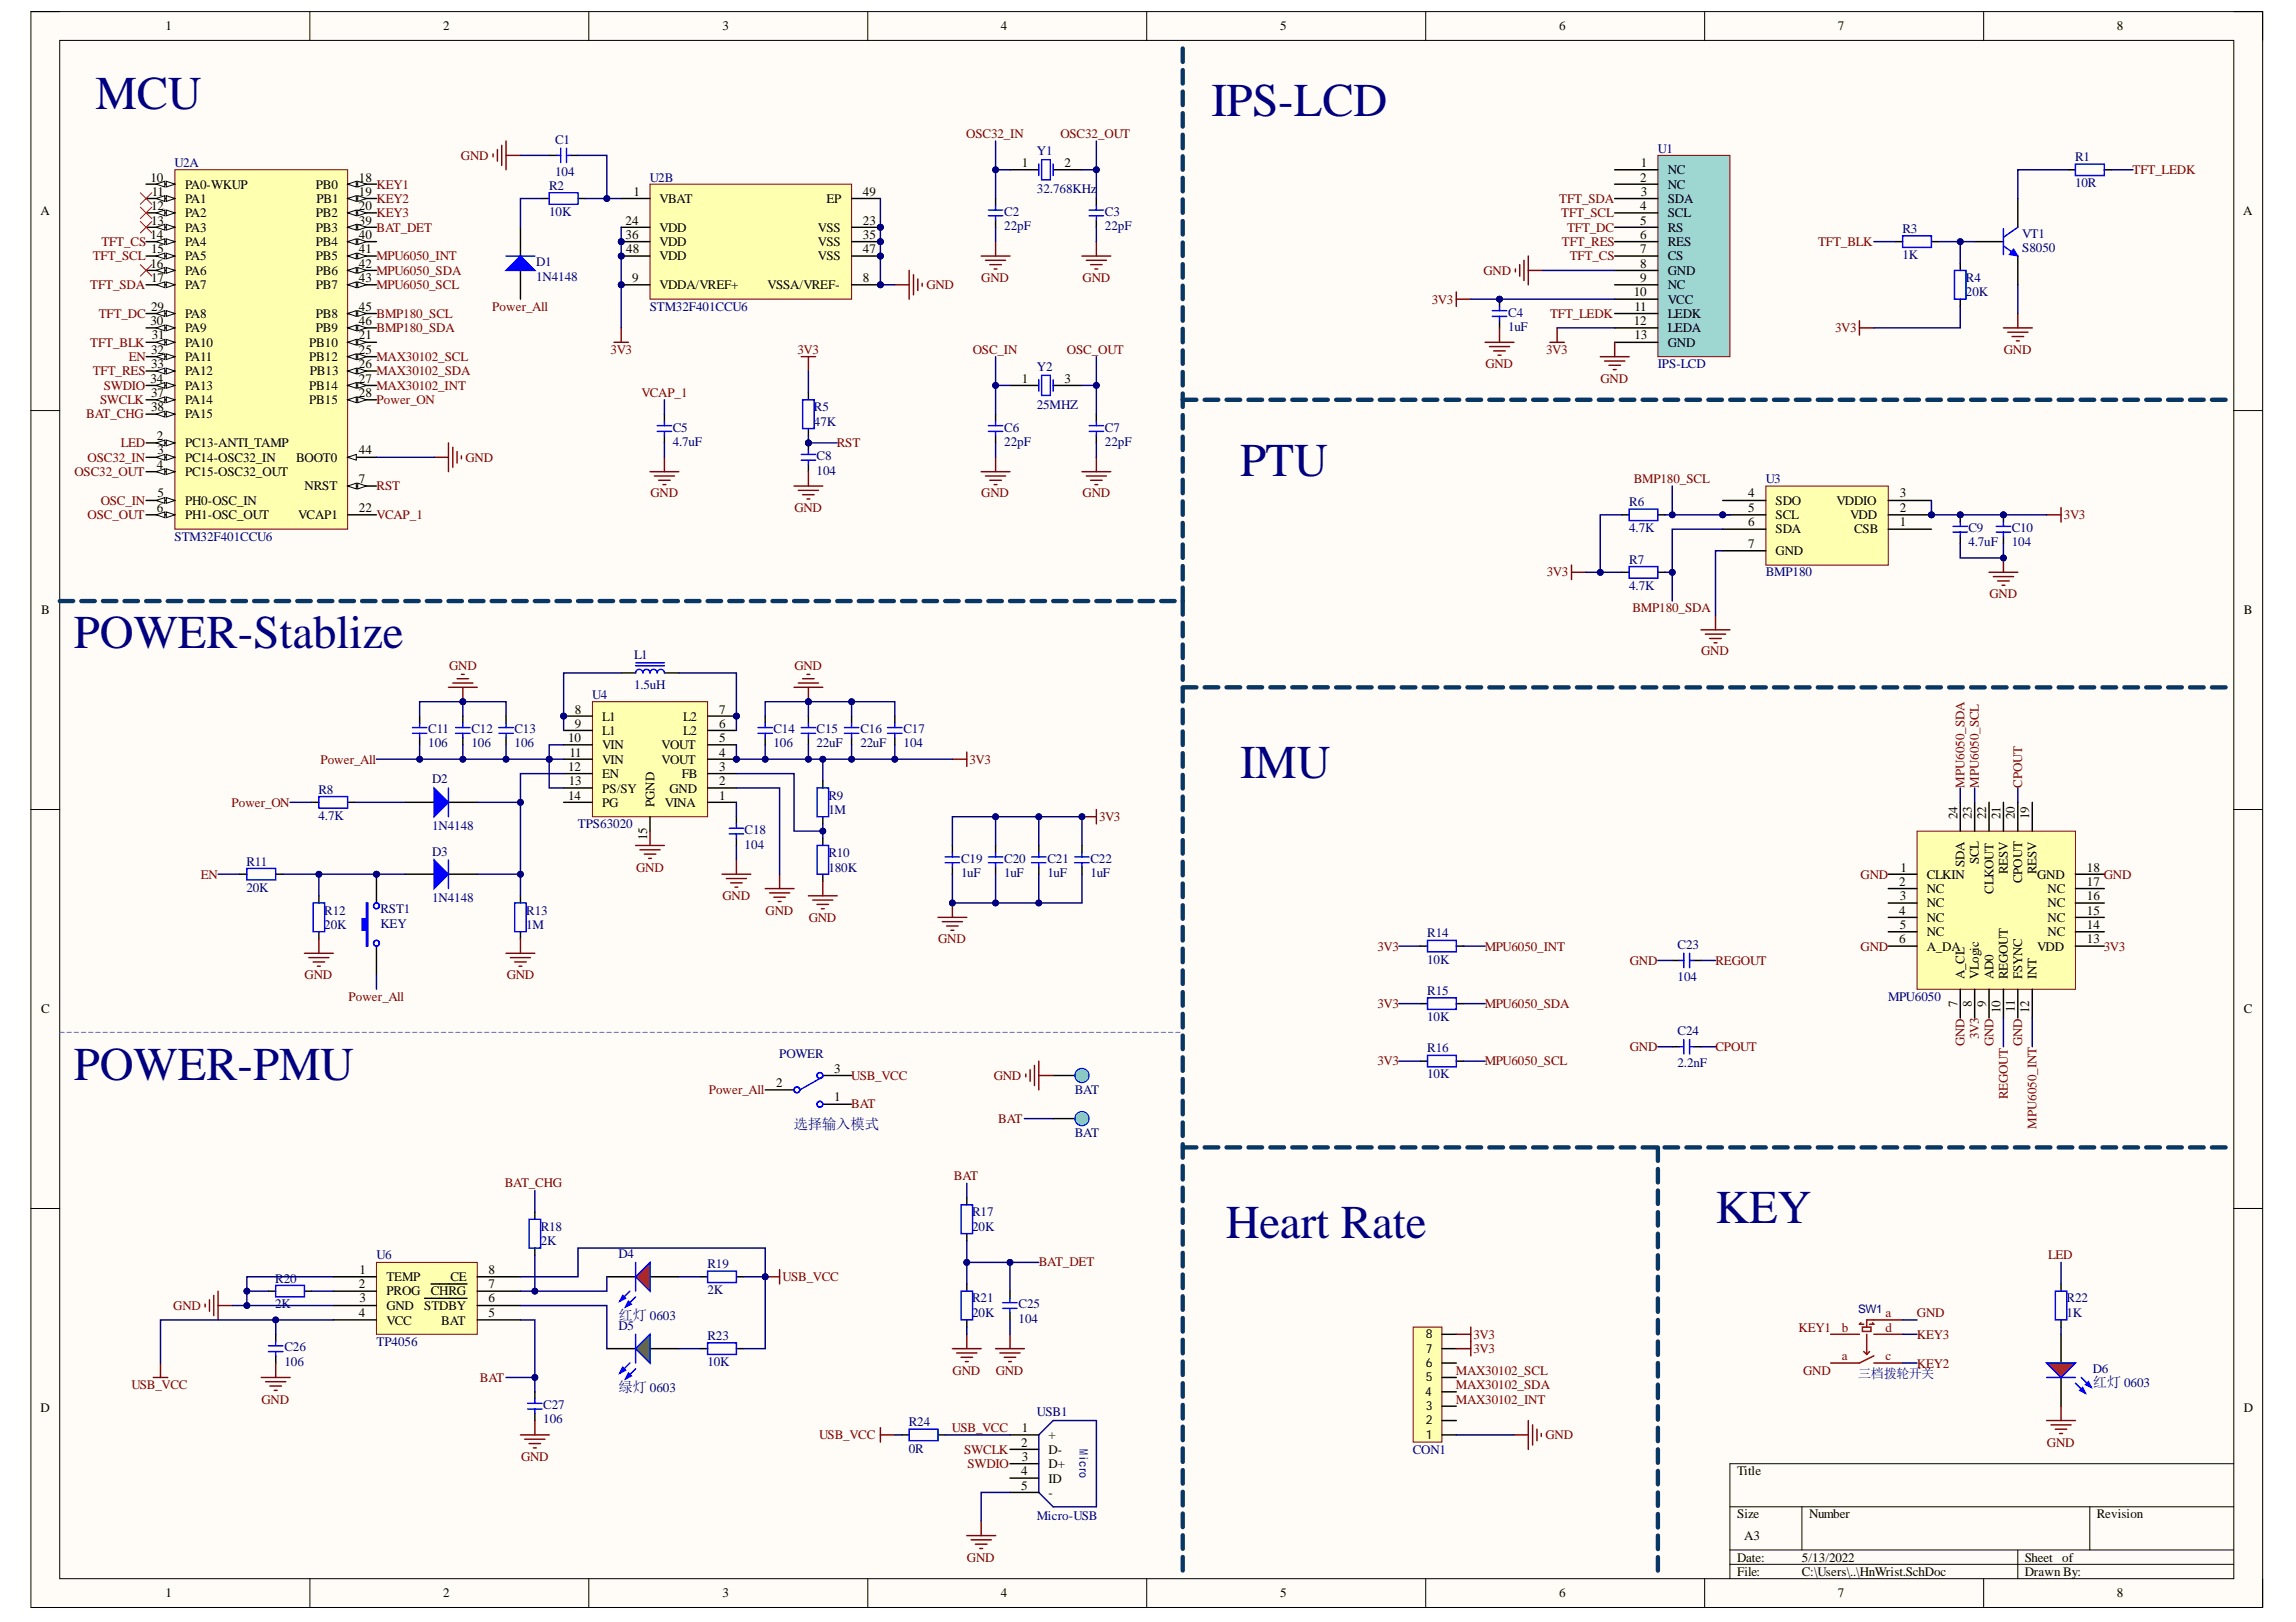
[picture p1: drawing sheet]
<svg xmlns="http://www.w3.org/2000/svg" width="297mm" height="210mm" viewBox="0 0 297 210" stroke-linecap="round" stroke-linejoin="round" font-family="sans-serif">
<defs><g id="words">
<g font-size="6.1" fill="#000080">
<text x="12.3" y="14.1">MCU</text>
<text x="156.7" y="15">IPS-LCD</text>
<text x="160.4" y="61.6">PTU</text>
<text x="9.6" y="83.9">POWER-Stablize</text>
<text x="160.4" y="100.6">IMU</text>
<text x="9.6" y="139.7">POWER-PMU</text>
<text x="158.6" y="160.2">Heart Rate</text>
<text x="221.9" y="158.3">KEY</text>
</g>
<g font-size="1.9" fill="#000080">
<text x="102.7" y="146.2">选择输入模式</text>
<text x="80" y="170.8">红灯 0603</text>
<text x="270.7" y="179.5">红灯 0603</text>
<text x="80" y="180.1">绿灯 0603</text>
</g>
<g font-size="1.7">
<text x="21.4" y="3.9">1</text>
<text x="57.3" y="3.9">2</text>
<text x="93.5" y="3.9">3</text>
<text x="129.5" y="3.9">4</text>
<text x="165.6" y="3.9">5</text>
<text x="201.7" y="3.9">6</text>
<text x="237.8" y="3.9">7</text>
<text x="273.9" y="3.9">8</text>
<text x="19.5" y="23.5">10</text>
<text x="46.4" y="23.5">18</text>
<text x="132.2" y="21.6">1</text>
<text x="137.7" y="21.6">2</text>
<text x="212.2" y="23.5">2</text>
<text x="212.3" y="21.6">1</text>
<text x="215.8" y="22.6">NC</text>
<text x="5.2" y="27.9">A</text>
<text x="19.5" y="27.2">12</text>
<text x="19.5" y="29.1">13</text>
<text x="19.6" y="25.3">11</text>
<text x="23.9" y="24.4">PA0-WKUP</text>
<text x="23.9" y="26.3">PA1</text>
<text x="23.9" y="28.1">PA2</text>
<text x="23.9" y="30">PA3</text>
<text x="40.9" y="24.4">PB0</text>
<text x="40.9" y="28.1">PB2</text>
<text x="40.9" y="30">PB3</text>
<text x="40.9" y="26.3">PB1</text>
<text x="46.4" y="25.3">19</text>
<text x="46.4" y="27.2">20</text>
<text x="46.4" y="29.1">39</text>
<text x="80.9" y="29.1">24</text>
<text x="82" y="25.3">1</text>
<text x="85.3" y="26.3">VBAT</text>
<text x="85.3" y="30">VDD</text>
<text x="105.8" y="30">VSS</text>
<text x="106.9" y="26.3">EP</text>
<text x="111.6" y="29.1">23</text>
<text x="111.6" y="25.3">49</text>
<text x="212.2" y="27.2">4</text>
<text x="212.2" y="29.1">5</text>
<text x="212.3" y="25.3">3</text>
<text x="215.8" y="24.4">NC</text>
<text x="215.8" y="26.3">SDA</text>
<text x="215.8" y="28.1">SCL</text>
<text x="215.8" y="30">RS</text>
<text x="290.2" y="27.9">A</text>
<text x="19.5" y="30.9">14</text>
<text x="19.5" y="34.6">16</text>
<text x="19.5" y="32.8">15</text>
<text x="23.9" y="31.9">PA4</text>
<text x="23.9" y="33.7">PA5</text>
<text x="23.9" y="35.6">PA6</text>
<text x="40.9" y="31.9">PB4</text>
<text x="40.9" y="33.7">PB5</text>
<text x="40.9" y="35.6">PB6</text>
<text x="46.4" y="30.9">40</text>
<text x="46.4" y="32.8">41</text>
<text x="46.4" y="34.6">42</text>
<text x="80.9" y="30.9">36</text>
<text x="81" y="32.8">48</text>
<text x="85.3" y="31.9">VDD</text>
<text x="85.3" y="33.7">VDD</text>
<text x="105.8" y="31.9">VSS</text>
<text x="105.8" y="33.7">VSS</text>
<text x="111.6" y="30.9">35</text>
<text x="111.6" y="32.8">47</text>
<text x="212.2" y="30.9">6</text>
<text x="212.2" y="32.8">7</text>
<text x="212.2" y="34.6">8</text>
<text x="215.8" y="31.9">RES</text>
<text x="215.8" y="33.7">CS</text>
<text x="215.8" y="35.6">GND</text>
<text x="19.5" y="36.5">17</text>
<text x="19.5" y="40.2">29</text>
<text x="23.9" y="37.4">PA7</text>
<text x="23.9" y="41.1">PA8</text>
<text x="40.9" y="37.4">PB7</text>
<text x="40.9" y="41.1">PB8</text>
<text x="46.4" y="36.5">43</text>
<text x="46.4" y="40.2">45</text>
<text x="81.8" y="36.5">9</text>
<text x="85.3" y="37.4">VDDA/VREF+</text>
<text x="99.3" y="37.4">VSSA/VREF-</text>
<text x="111.6" y="36.5">8</text>
<text x="211.4" y="38.4">10</text>
<text x="211.5" y="40.2">11</text>
<text x="212.2" y="36.5">9</text>
<text x="215.8" y="37.4">NC</text>
<text x="215.8" y="39.3">VCC</text>
<text x="215.8" y="41.1">LEDK</text>
<text x="19.5" y="42.1">30</text>
<text x="19.5" y="45.8">32</text>
<text x="19.5" y="47.6">33</text>
<text x="19.6" y="43.9">31</text>
<text x="23.9" y="43">PA9</text>
<text x="23.9" y="44.9">PA10</text>
<text x="23.9" y="46.7">PA11</text>
<text x="40" y="44.9">PB10</text>
<text x="40" y="46.7">PB12</text>
<text x="40.9" y="43">PB9</text>
<text x="46.4" y="43.9">21</text>
<text x="46.4" y="45.8">25</text>
<text x="46.4" y="47.6">26</text>
<text x="46.4" y="42.1">46</text>
<text x="211.4" y="42.1">12</text>
<text x="211.5" y="43.9">13</text>
<text x="215.8" y="43">LEDA</text>
<text x="215.8" y="44.9">GND</text>
<text x="19.5" y="49.5">34</text>
<text x="19.5" y="51.4">37</text>
<text x="19.5" y="53.2">38</text>
<text x="23.9" y="48.6">PA12</text>
<text x="23.9" y="50.4">PA13</text>
<text x="23.9" y="52.3">PA14</text>
<text x="40" y="50.4">PB14</text>
<text x="40" y="52.3">PB15</text>
<text x="40.1" y="48.6">PB13</text>
<text x="46.4" y="49.5">27</text>
<text x="46.4" y="51.4">28</text>
<text x="132.2" y="49.5">1</text>
<text x="137.7" y="49.5">3</text>
<text x="20.3" y="56.9">2</text>
<text x="20.4" y="58.8">3</text>
<text x="23.9" y="54.2">PA15</text>
<text x="23.9" y="57.9">PC13-ANTI_TAMP</text>
<text x="23.9" y="59.7">PC14-OSC32_IN</text>
<text x="38.3" y="59.7">BOOT0</text>
<text x="46.4" y="58.8">44</text>
<text x="20.3" y="60.7">4</text>
<text x="20.4" y="64.4">5</text>
<text x="23.9" y="61.6">PC15-OSC32_OUT</text>
<text x="23.9" y="65.3">PH0-OSC_IN</text>
<text x="39.4" y="63.4">NRST</text>
<text x="46.4" y="62.5">7</text>
<text x="226.2" y="64.4">4</text>
<text x="229.7" y="65.3">SDO</text>
<text x="237.6" y="65.3">VDDIO</text>
<text x="245.8" y="64.4">3</text>
<text x="20.3" y="66.2">6</text>
<text x="23.9" y="67.2">PH1-OSC_OUT</text>
<text x="38.6" y="67.2">VCAP1</text>
<text x="46.4" y="66.2">22</text>
<text x="226.2" y="66.2">5</text>
<text x="226.2" y="68.1">6</text>
<text x="226.2" y="70.9">7</text>
<text x="229.7" y="67.2">SCL</text>
<text x="229.7" y="69">SDA</text>
<text x="229.7" y="71.8">GND</text>
<text x="239.4" y="67.2">VDD</text>
<text x="239.9" y="69">CSB</text>
<text x="245.8" y="68.1">1</text>
<text x="245.8" y="66.2">2</text>
<text x="5.3" y="79.5">B</text>
<text x="290.3" y="79.5">B</text>
<text x="74.3" y="94.2">9</text>
<text x="74.3" y="92.3">8</text>
<text x="77.9" y="95.1">L1</text>
<text x="77.9" y="93.3">L1</text>
<text x="88.4" y="95.1">L2</text>
<text x="88.4" y="93.3">L2</text>
<text x="93" y="94.2">6</text>
<text x="93" y="92.3">7</text>
<text x="73.5" y="96.1">10</text>
<text x="73.5" y="99.8">12</text>
<text x="73.6" y="101.6">13</text>
<text x="73.7" y="97.9">11</text>
<text x="77.9" y="98.8">VIN</text>
<text x="77.9" y="97">VIN</text>
<text x="77.9" y="100.7">EN</text>
<text x="85.6" y="98.8">VOUT</text>
<text x="85.6" y="97">VOUT</text>
<text x="88.2" y="100.7">FB</text>
<text x="93" y="101.6">2</text>
<text x="93" y="99.8">3</text>
<text x="93" y="97.9">4</text>
<text x="93" y="96.1">5</text>
<text x="73.5" y="103.5">14</text>
<text x="77.9" y="102.6">PS/SY</text>
<text x="77.9" y="104.4">PG</text>
<text x="84.7" y="104.4" transform="rotate(-90 84.7 104.4)">PGND</text>
<text x="86" y="104.4">VINA</text>
<text x="86.6" y="102.6">GND</text>
<text x="93" y="103.5">1</text>
<text x="253.2" y="106" transform="rotate(-90 253.2 106)">24</text>
<text x="255.1" y="106" transform="rotate(-90 255.1 106)">23</text>
<text x="257" y="106" transform="rotate(-90 257 106)">22</text>
<text x="258.8" y="106" transform="rotate(-90 258.8 106)">21</text>
<text x="260.7" y="106" transform="rotate(-90 260.7 106)">20</text>
<text x="262.5" y="106" transform="rotate(-90 262.5 106)">19</text>
<text x="83.7" y="108.7" transform="rotate(-90 83.7 108.7)">15</text>
<text x="245.9" y="112.8">1</text>
<text x="249.3" y="113.7">CLKIN</text>
<text x="254.2" y="112.2" transform="rotate(-90 254.2 112.2)">SDA</text>
<text x="256" y="111.9" transform="rotate(-90 256 111.9)">SCL</text>
<text x="259.7" y="113.1" transform="rotate(-90 259.7 113.1)">RESV</text>
<text x="263.5" y="113.1" transform="rotate(-90 263.5 113.1)">RESV</text>
<text x="263.6" y="113.7">GND</text>
<text x="270" y="112.8">18</text>
<text x="245.7" y="114.6">2</text>
<text x="245.7" y="118.4">4</text>
<text x="245.8" y="116.5">3</text>
<text x="249.3" y="115.6">NC</text>
<text x="249.3" y="117.4">NC</text>
<text x="249.3" y="119.3">NC</text>
<text x="257.9" y="115.7" transform="rotate(-90 257.9 115.7)">CLKOUT</text>
<text x="261.6" y="114.3" transform="rotate(-90 261.6 114.3)">CPOUT</text>
<text x="264.9" y="119.3">NC</text>
<text x="264.9" y="117.4">NC</text>
<text x="264.9" y="115.6">NC</text>
<text x="270" y="118.4">15</text>
<text x="270" y="116.5">16</text>
<text x="270" y="114.6">17</text>
<text x="245.7" y="122.1">6</text>
<text x="245.8" y="120.2">5</text>
<text x="249.3" y="121.1">NC</text>
<text x="249.3" y="123">A_DA</text>
<text x="263.6" y="123">VDD</text>
<text x="264.9" y="121.1">NC</text>
<text x="270" y="122.1">13</text>
<text x="270" y="120.2">14</text>
<text x="5.3" y="131.1">C</text>
<text x="253.2" y="130.3" transform="rotate(-90 253.2 130.3)">7</text>
<text x="254.2" y="126.7" transform="rotate(-90 254.2 126.7)">A_CL</text>
<text x="255.1" y="130.3" transform="rotate(-90 255.1 130.3)">8</text>
<text x="256" y="126.7" transform="rotate(-90 256 126.7)">VLogic</text>
<text x="257" y="130.3" transform="rotate(-90 257 130.3)">9</text>
<text x="257.9" y="126.7" transform="rotate(-90 257.9 126.7)">AD0</text>
<text x="258.8" y="131.1" transform="rotate(-90 258.8 131.1)">10</text>
<text x="259.7" y="126.7" transform="rotate(-90 259.7 126.7)">REGOUT</text>
<text x="260.7" y="130.9" transform="rotate(-90 260.7 130.9)">11</text>
<text x="261.6" y="126.7" transform="rotate(-90 261.6 126.7)">FSYNC</text>
<text x="262.5" y="131.1" transform="rotate(-90 262.5 131.1)">12</text>
<text x="263.5" y="126.7" transform="rotate(-90 263.5 126.7)">INT</text>
<text x="290.3" y="131.1">C</text>
<text x="100.4" y="140.7">2</text>
<text x="107.9" y="138.8">3</text>
<text x="107.9" y="142.5">1</text>
<text x="46.4" y="166.7">2</text>
<text x="46.5" y="164.8">1</text>
<text x="50" y="165.8">TEMP</text>
<text x="50" y="167.6">PROG</text>
<text x="55.7" y="167.6">CHRG</text>
<text x="58.3" y="165.8">CE</text>
<text x="63.2" y="166.7">7</text>
<text x="63.2" y="164.8">8</text>
<text x="46.4" y="170.5">4</text>
<text x="46.5" y="168.5">3</text>
<text x="50" y="169.5">GND</text>
<text x="50" y="171.4">VCC</text>
<text x="54.9" y="169.5">STDBY</text>
<text x="57.1" y="171.4">BAT</text>
<text x="63.2" y="170.5">5</text>
<text x="63.2" y="168.5">6</text>
<text x="5.2" y="182.7">D</text>
<text x="132.2" y="185.4">1</text>
<text x="290.3" y="182.7">D</text>
<text x="132.1" y="187.2">2</text>
<text x="132.1" y="190.9">4</text>
<text x="132.2" y="189.1">3</text>
<text x="135.7" y="186.3">+</text>
<text x="135.7" y="188.1">D-</text>
<text x="135.7" y="190">D+</text>
<text x="135.7" y="191.9">ID</text>
<text x="224.7" y="190.9">Title</text>
<text x="132.1" y="192.8">5</text>
<text x="135.7" y="193.7">-</text>
<text x="224.7" y="196.5">Size</text>
<text x="234" y="196.5">Number</text>
<text x="271.3" y="196.5">Revision</text>
<text x="224.7" y="202.1">Date:</text>
<text x="224.7" y="203.9">File:</text>
<text x="225.7" y="199.3">A3</text>
<text x="233.1" y="202.1">5/13/2022</text>
<text x="233.1" y="203.9">C:\Users\..\HnWrist.SchDoc</text>
<text x="261.9" y="202.1">Sheet</text>
<text x="261.9" y="203.9">Drawn By:</text>
<text x="266.8" y="202.1">of</text>
<text x="21.4" y="206.7">1</text>
<text x="57.3" y="206.7">2</text>
<text x="93.5" y="206.7">3</text>
<text x="129.5" y="206.7">4</text>
<text x="165.6" y="206.7">5</text>
<text x="201.7" y="206.7">6</text>
<text x="237.8" y="206.7">7</text>
<text x="273.9" y="206.7">8</text>
</g>
<g font-size="1.7" fill="#800000">
<text x="125" y="17.9">OSC32_IN</text>
<text x="137.2" y="17.9">OSC32_OUT</text>
<text x="59.6" y="20.7">GND</text>
<text x="275.9" y="22.6">TFT_LEDK</text>
<text x="48.7" y="24.4">KEY1</text>
<text x="48.7" y="26.3">KEY2</text>
<text x="48.7" y="28.1">KEY3</text>
<text x="48.7" y="30">BAT_DET</text>
<text x="201.7" y="26.3">TFT_SDA</text>
<text x="202" y="28.1">TFT_SCL</text>
<text x="202.7" y="30">TFT_DC</text>
<text x="12" y="33.7">TFT_SCL</text>
<text x="13.1" y="31.9">TFT_CS</text>
<text x="48.7" y="33.7">MPU6050_INT</text>
<text x="48.7" y="35.6">MPU6050_SDA</text>
<text x="191.9" y="35.6">GND</text>
<text x="202.1" y="31.9">TFT_RES</text>
<text x="203.1" y="33.7">TFT_CS</text>
<text x="235.2" y="31.9">TFT_BLK</text>
<text x="11.7" y="37.4">TFT_SDA</text>
<text x="12.8" y="41.1">TFT_DC</text>
<text x="48.7" y="41.1">BMP180_SCL</text>
<text x="48.7" y="37.4">MPU6050_SCL</text>
<text x="63.7" y="40.2">Power_All</text>
<text x="119.9" y="37.4">GND</text>
<text x="127" y="36.5">GND</text>
<text x="140.1" y="36.5">GND</text>
<text x="185.2" y="39.3">3V3</text>
<text x="200.5" y="41.1">TFT_LEDK</text>
<text x="11.7" y="44.9">TFT_BLK</text>
<text x="16.7" y="46.7">EN</text>
<text x="48.7" y="43">BMP180_SDA</text>
<text x="48.7" y="46.7">MAX30102_SCL</text>
<text x="79" y="45.8">3V3</text>
<text x="103.2" y="45.8">3V3</text>
<text x="125.9" y="45.8">OSC_IN</text>
<text x="138" y="45.8">OSC_OUT</text>
<text x="192.2" y="47.6">GND</text>
<text x="200" y="45.8">3V3</text>
<text x="237.4" y="43">3V3</text>
<text x="259.2" y="45.8">GND</text>
<text x="12" y="48.6">TFT_RES</text>
<text x="12.9" y="52.3">SWCLK</text>
<text x="13.4" y="50.4">SWDIO</text>
<text x="48.7" y="50.4">MAX30102_INT</text>
<text x="48.7" y="48.6">MAX30102_SDA</text>
<text x="48.7" y="52.3">Power_ON</text>
<text x="83" y="51.4">VCAP_1</text>
<text x="207.1" y="49.5">GND</text>
<text x="11.2" y="54.2">BAT_CHG</text>
<text x="11.3" y="59.7">OSC32_IN</text>
<text x="15.6" y="57.9">LED</text>
<text x="60.2" y="59.7">GND</text>
<text x="108.3" y="57.9">RST</text>
<text x="9.6" y="61.6">OSC32_OUT</text>
<text x="13" y="65.3">OSC_IN</text>
<text x="48.7" y="63.4">RST</text>
<text x="84.2" y="64.4">GND</text>
<text x="127" y="64.4">GND</text>
<text x="140.1" y="64.4">GND</text>
<text x="211.4" y="62.5">BMP180_SCL</text>
<text x="11.3" y="67.2">OSC_OUT</text>
<text x="48.7" y="67.2">VCAP_1</text>
<text x="102.8" y="66.2">GND</text>
<text x="267" y="67.2">3V3</text>
<text x="200.1" y="74.6">3V3</text>
<text x="257.4" y="77.4">GND</text>
<text x="211.2" y="79.2">BMP180_SDA</text>
<text x="58.1" y="86.7">GND</text>
<text x="102.8" y="86.7">GND</text>
<text x="220.1" y="84.8">GND</text>
<text x="41.4" y="98.8">Power_All</text>
<text x="125.4" y="98.8">3V3</text>
<text x="254.2" y="102" transform="rotate(-90 254.2 102)">MPU6050_SDA</text>
<text x="256" y="102" transform="rotate(-90 256 102)">MPU6050_SCL</text>
<text x="261.6" y="102" transform="rotate(-90 261.6 102)">CPOUT</text>
<text x="29.9" y="104.4">Power_ON</text>
<text x="142.2" y="106.3">3V3</text>
<text x="26" y="113.7">EN</text>
<text x="82.3" y="112.8">GND</text>
<text x="240.7" y="113.7">GND</text>
<text x="272.2" y="113.7">GND</text>
<text x="93.5" y="116.5">GND</text>
<text x="99" y="118.4">GND</text>
<text x="104.6" y="119.3">GND</text>
<text x="121.4" y="122.1">GND</text>
<text x="178.2" y="123">3V3</text>
<text x="192.1" y="123">MPU6050_INT</text>
<text x="210.9" y="124.9">GND</text>
<text x="221.9" y="124.9">REGOUT</text>
<text x="240.7" y="123">GND</text>
<text x="272.2" y="123">3V3</text>
<text x="39.4" y="126.7">GND</text>
<text x="45.1" y="129.5">Power_All</text>
<text x="65.6" y="126.7">GND</text>
<text x="178.2" y="130.4">3V3</text>
<text x="192.1" y="130.4">MPU6050_SDA</text>
<text x="178.2" y="137.9">3V3</text>
<text x="192.1" y="137.9">MPU6050_SCL</text>
<text x="210.9" y="136">GND</text>
<text x="221.9" y="136">CPOUT</text>
<text x="254.2" y="135.3" transform="rotate(-90 254.2 135.3)">GND</text>
<text x="256" y="134.5" transform="rotate(-90 256 134.5)">3V3</text>
<text x="257.9" y="135.3" transform="rotate(-90 257.9 135.3)">GND</text>
<text x="261.6" y="135.3" transform="rotate(-90 261.6 135.3)">GND</text>
<text x="91.7" y="141.6">Power_All</text>
<text x="110.1" y="139.7">USB_VCC</text>
<text x="110.1" y="143.5">BAT</text>
<text x="128.6" y="139.7">GND</text>
<text x="259.7" y="142.3" transform="rotate(-90 259.7 142.3)">REGOUT</text>
<text x="129.2" y="145.3">BAT</text>
<text x="263.5" y="146.1" transform="rotate(-90 263.5 146.1)">MPU6050_INT</text>
<text x="65.3" y="153.7">BAT_CHG</text>
<text x="123.4" y="152.7">BAT</text>
<text x="101.2" y="165.8">USB_VCC</text>
<text x="134.4" y="163.9">BAT_DET</text>
<text x="265" y="163">LED</text>
<text x="22.4" y="169.5">GND</text>
<text x="190.6" y="173.3">3V3</text>
<text x="232.7" y="172.3">KEY1</text>
<text x="248" y="170.5">GND</text>
<text x="248" y="173.3">KEY3</text>
<text x="17" y="179.8">USB_VCC</text>
<text x="62.1" y="178.8">BAT</text>
<text x="123.2" y="177.9">GND</text>
<text x="128.8" y="177.9">GND</text>
<text x="188.4" y="177.9">MAX30102_SCL</text>
<text x="188.4" y="179.8">MAX30102_SDA</text>
<text x="190.6" y="175.1">3V3</text>
<text x="233.3" y="177.9">GND</text>
<text x="248" y="177">KEY2</text>
<text x="33.8" y="181.6">GND</text>
<text x="123.1" y="185.4">USB_VCC</text>
<text x="188.4" y="181.6">MAX30102_INT</text>
<text x="67.4" y="189.1">GND</text>
<text x="106" y="186.3">USB_VCC</text>
<text x="124.8" y="188.1">SWCLK</text>
<text x="125.2" y="190">SWDIO</text>
<text x="199.9" y="186.3">GND</text>
<text x="264.8" y="187.2">GND</text>
<text x="125.1" y="202.1">GND</text>
</g>
<g font-size="1.7" fill="#000080">
<text x="22.6" y="21.6">U2A</text>
<text x="71.8" y="18.6">C1</text>
<text x="71.8" y="22.7">104</text>
<text x="84.1" y="23.5">U2B</text>
<text x="134.1" y="20.1">Y1</text>
<text x="214.5" y="19.8">U1</text>
<text x="268.5" y="20.9">R1</text>
<text x="71" y="24.6">R2</text>
<text x="71" y="28">10K</text>
<text x="129.9" y="28">C2</text>
<text x="129.9" y="29.8">22pF</text>
<text x="134.1" y="24.9">32.768KHz</text>
<text x="142.9" y="28">C3</text>
<text x="142.9" y="29.8">22pF</text>
<text x="268.5" y="24.2">10R</text>
<text x="69.4" y="34.5">D1</text>
<text x="246.1" y="30.2">R3</text>
<text x="246.1" y="33.5">1K</text>
<text x="261.6" y="30.8">VT1</text>
<text x="261.6" y="32.6">S8050</text>
<text x="69.4" y="36.3">1N4148</text>
<text x="84.1" y="40.2">STM32F401CCU6</text>
<text x="195.1" y="41">C4</text>
<text x="254.3" y="36.5">R4</text>
<text x="254.3" y="38.4">20K</text>
<text x="134.1" y="48">Y2</text>
<text x="195.1" y="42.8">1uF</text>
<text x="214.5" y="47.6">IPS-LCD</text>
<text x="105.3" y="53.2">R5</text>
<text x="134.1" y="52.9">25MHZ</text>
<text x="87" y="55.8">C5</text>
<text x="87" y="57.7">4.7uF</text>
<text x="105.3" y="55.1">47K</text>
<text x="105.6" y="59.6">C8</text>
<text x="129.9" y="55.8">C6</text>
<text x="129.9" y="57.7">22pF</text>
<text x="142.9" y="55.8">C7</text>
<text x="142.9" y="57.7">22pF</text>
<text x="105.6" y="61.4">104</text>
<text x="210.8" y="65.5">R6</text>
<text x="228.5" y="62.5">U3</text>
<text x="22.6" y="70">STM32F401CCU6</text>
<text x="210.8" y="68.9">4.7K</text>
<text x="254.7" y="68.9">C9</text>
<text x="254.7" y="70.7">4.7uF</text>
<text x="260.3" y="68.9">C10</text>
<text x="260.3" y="70.7">104</text>
<text x="210.8" y="73">R7</text>
<text x="210.8" y="76.3">4.7K</text>
<text x="228.5" y="74.6">BMP180</text>
<text x="82" y="89.1">1.5uH</text>
<text x="82" y="85.2">L1</text>
<text x="55.4" y="94.9">C11</text>
<text x="61" y="94.9">C12</text>
<text x="66.6" y="94.9">C13</text>
<text x="76.6" y="90.5">U4</text>
<text x="100.1" y="94.9">C14</text>
<text x="105.6" y="94.9">C15</text>
<text x="111.3" y="94.9">C16</text>
<text x="116.9" y="94.9">C17</text>
<text x="55.4" y="96.7">106</text>
<text x="55.9" y="101.4">D2</text>
<text x="61" y="96.7">106</text>
<text x="66.6" y="96.7">106</text>
<text x="100.1" y="96.7">106</text>
<text x="105.6" y="96.7">22uF</text>
<text x="111.3" y="96.7">22uF</text>
<text x="116.9" y="96.7">104</text>
<text x="41.2" y="102.7">R8</text>
<text x="41.2" y="106.1">4.7K</text>
<text x="55.9" y="107.4">1N4148</text>
<text x="74.8" y="107.2">TPS63020</text>
<text x="96.3" y="108">C18</text>
<text x="107.2" y="103.5">R9</text>
<text x="107.2" y="105.3">1M</text>
<text x="31.9" y="112">R11</text>
<text x="55.9" y="110.8">D3</text>
<text x="96.3" y="109.8">104</text>
<text x="107.2" y="110.9">R10</text>
<text x="107.2" y="112.8">180K</text>
<text x="124.3" y="111.7">C19</text>
<text x="124.3" y="113.5">1uF</text>
<text x="129.9" y="111.7">C20</text>
<text x="129.9" y="113.5">1uF</text>
<text x="135.5" y="111.7">C21</text>
<text x="135.5" y="113.5">1uF</text>
<text x="141.1" y="111.7">C22</text>
<text x="141.1" y="113.5">1uF</text>
<text x="31.9" y="115.4">20K</text>
<text x="42" y="118.4">R12</text>
<text x="49.2" y="118.2">RST1</text>
<text x="55.9" y="116.7">1N4148</text>
<text x="68.1" y="118.4">R13</text>
<text x="42" y="120.2">20K</text>
<text x="49.2" y="120">KEY</text>
<text x="68.1" y="120.2">1M</text>
<text x="184.6" y="121.3">R14</text>
<text x="184.6" y="124.7">10K</text>
<text x="217" y="122.8">C23</text>
<text x="184.6" y="128.8">R15</text>
<text x="217" y="126.9">104</text>
<text x="244.3" y="129.5">MPU6050</text>
<text x="100.8" y="136.9">POWER</text>
<text x="184.6" y="132.1">10K</text>
<text x="184.6" y="136.2">R16</text>
<text x="217" y="134">C24</text>
<text x="139.1" y="141.6">BAT</text>
<text x="184.6" y="139.6">10K</text>
<text x="217" y="138">2.2nF</text>
<text x="139.1" y="147.2">BAT</text>
<text x="69.9" y="159.2">R18</text>
<text x="69.9" y="161.1">2K</text>
<text x="125.8" y="157.4">R17</text>
<text x="125.8" y="159.2">20K</text>
<text x="35.6" y="166">R20</text>
<text x="48.7" y="163">U6</text>
<text x="80" y="162.8">D4</text>
<text x="91.5" y="164.1">R19</text>
<text x="91.5" y="167.4">2K</text>
<text x="35.6" y="169.3">2K</text>
<text x="80" y="172.1">D5</text>
<text x="91.5" y="173.4">R23</text>
<text x="125.8" y="168.5">R21</text>
<text x="125.8" y="170.5">20K</text>
<text x="131.8" y="169.3">C25</text>
<text x="131.8" y="171.2">104</text>
<text x="267.4" y="168.5">R22</text>
<text x="267.4" y="170.5">1K</text>
<text x="36.8" y="174.9">C26</text>
<text x="36.8" y="176.7">106</text>
<text x="48.7" y="174.2">TP4056</text>
<text x="91.5" y="176.7">10K</text>
<text x="240.4" y="178.3">三档拨轮开关</text>
<text x="270.7" y="177.7">D6</text>
<text x="70.3" y="182.3">C27</text>
<text x="70.3" y="184.2">106</text>
<text x="117.6" y="184.6">R24</text>
<text x="134.1" y="183.2">USB1</text>
<text x="117.6" y="188">0R</text>
<text x="182.8" y="188.1">CON1</text>
<text x="134.1" y="196.7">Micro-USB</text>
</g>
<g font-size="1.7" fill="#800">
<text x="238.3" y="172.3">b</text>
<text x="243.9" y="170.5">a</text>
<text x="243.9" y="172.3">d</text>
<text x="238.3" y="176.1">a</text>
<text x="243.9" y="176.1">c</text>
</g>
<g font-size="1.6">
<text x="184.5" y="173.2">8</text>
<text x="184.5" y="178.8">5</text>
<text x="184.5" y="176.9">6</text>
<text x="184.5" y="175">7</text>
<text x="184.4" y="180.6">4</text>
<text x="184.5" y="184.3">2</text>
<text x="184.5" y="182.5">3</text>
<text x="184.5" y="186.2">1</text>
</g>
<text font-size="1.5" fill="#000080" x="240.4" y="169.9">SW1</text>
</g></defs>
<path d="M4 1.5h288.7v206.5h-288.7z" fill-rule="evenodd" fill="#fffcf8"/>
<path d="M4 1.5h288.7v206.5h-288.7z" fill="none" stroke="#000" stroke-width=".13"/>
<path d="M7.7 5.2h281.3v199.1h-281.3z" fill-rule="evenodd" fill="#fffcf8"/>
<g fill="none" stroke="#000" stroke-width=".13">
<path d="M4 1.5h3.7M7.7 5.2h281.3v199.1h-281.3zM40.1 1.5v3.7M76.2 1.5v3.7M112.3 1.5v3.7M148.4 1.5v3.7M184.4 1.5v3.7M220.5 1.5v3.7M256.6 1.5v3.7M289 1.5h3.7v3.7M4 53.1h3.7M289 53.1h3.7"/>
<path d="M4 104.8h3.7M289 104.8h3.7M4 156.4h3.7M289 156.4h3.7M223.8 195h65.2M233.1 195v5.6M270.4 195v5.6M289 189.4h-65.2v14.9M40.1 204.3v3.7M76.2 204.3v3.7M112.3 204.3v3.7M148.4 204.3v3.7"/>
<path d="M184.4 204.3v3.7M220.5 204.3v3.7M223.8 200.6h65.2M223.8 202.4h65.2M256.6 204.3v3.7M261 200.6v3.7M292.7 204.3v3.7"/>
</g>
<path d="M22.6 22h22.4v46.5h-22.4z" fill-rule="evenodd" fill="#ffffb0"/>
<path d="M22.6 22h22.4v46.5h-22.4z" fill="none" stroke="#800000" stroke-width=".13"/>
<path d="M18.9 23.8h3.7" fill="none" stroke="#000" stroke-width=".19"/>
<path d="M21.5 23.5l1.1 .3-1.1 .4z" fill="#f8fcff"/>
<path d="M21.5 23.5l1.1 .3-1.1 .4z" fill="none" stroke="#000" stroke-width=".13"/>
<path d="M20.2 23.8l1.1-.3v.7z" fill="#f8fcff"/>
<path d="M20.2 23.8l1.1-.3v.7z" fill="none" stroke="#000" stroke-width=".13"/>
<path d="M18.9 25.7h3.7" fill="none" stroke="#000" stroke-width=".19"/>
<path d="M21.5 25.3l1.1 .4-1.1 .4z" fill="#f8fcff"/>
<path d="M21.5 25.3l1.1 .4-1.1 .4z" fill="none" stroke="#000" stroke-width=".13"/>
<path d="M20.2 25.7l1.1-.4v.8z" fill="#f8fcff"/>
<path d="M20.2 25.7l1.1-.4v.8z" fill="none" stroke="#000" stroke-width=".13"/>
<path d="M18.9 27.5h3.7" fill="none" stroke="#000" stroke-width=".19"/>
<path d="M21.5 27.2l1.1 .3-1.1 .4z" fill="#f8fcff"/>
<path d="M21.5 27.2l1.1 .3-1.1 .4z" fill="none" stroke="#000" stroke-width=".13"/>
<path d="M20.2 27.5l1.1-.3v.7z" fill="#f8fcff"/>
<path d="M20.2 27.5l1.1-.3v.7z" fill="none" stroke="#000" stroke-width=".13"/>
<path d="M18.9 29.4h3.7" fill="none" stroke="#000" stroke-width=".19"/>
<path d="M21.5 29l1.1 .4-1.1 .4z" fill="#f8fcff"/>
<path d="M21.5 29l1.1 .4-1.1 .4z" fill="none" stroke="#000" stroke-width=".13"/>
<path d="M20.2 29.4l1.1-.4v.8z" fill="#f8fcff"/>
<path d="M20.2 29.4l1.1-.4v.8z" fill="none" stroke="#000" stroke-width=".13"/>
<path d="M18.9 31.3h3.7" fill="none" stroke="#000" stroke-width=".19"/>
<path d="M21.5 30.9l1.1 .4-1.1 .3z" fill="#f8fcff"/>
<path d="M21.5 30.9l1.1 .4-1.1 .3z" fill="none" stroke="#000" stroke-width=".13"/>
<path d="M20.2 31.3l1.1-.4v.7z" fill="#f8fcff"/>
<path d="M20.2 31.3l1.1-.4v.7z" fill="none" stroke="#000" stroke-width=".13"/>
<path d="M18.9 33.1h3.7" fill="none" stroke="#000" stroke-width=".19"/>
<path d="M21.5 32.8l1.1 .3-1.1 .4z" fill="#f8fcff"/>
<path d="M21.5 32.8l1.1 .3-1.1 .4z" fill="none" stroke="#000" stroke-width=".13"/>
<path d="M20.2 33.1l1.1-.3v.7z" fill="#f8fcff"/>
<path d="M20.2 33.1l1.1-.3v.7z" fill="none" stroke="#000" stroke-width=".13"/>
<path d="M18.9 35h3.7" fill="none" stroke="#000" stroke-width=".19"/>
<path d="M21.5 34.6l1.1 .4-1.1 .4z" fill="#f8fcff"/>
<path d="M21.5 34.6l1.1 .4-1.1 .4z" fill="none" stroke="#000" stroke-width=".13"/>
<path d="M20.2 35l1.1-.4v.8z" fill="#f8fcff"/>
<path d="M20.2 35l1.1-.4v.8z" fill="none" stroke="#000" stroke-width=".13"/>
<path d="M18.9 36.9h3.7" fill="none" stroke="#000" stroke-width=".19"/>
<path d="M21.5 36.5l1.1 .4-1.1 .3z" fill="#f8fcff"/>
<path d="M21.5 36.5l1.1 .4-1.1 .3z" fill="none" stroke="#000" stroke-width=".13"/>
<path d="M20.2 36.9l1.1-.4v.7z" fill="#f8fcff"/>
<path d="M20.2 36.9l1.1-.4v.7z" fill="none" stroke="#000" stroke-width=".13"/>
<path d="M18.9 40.6h3.7" fill="none" stroke="#000" stroke-width=".19"/>
<path d="M21.5 40.2l1.1 .4-1.1 .3z" fill="#f8fcff"/>
<path d="M21.5 40.2l1.1 .4-1.1 .3z" fill="none" stroke="#000" stroke-width=".13"/>
<path d="M20.2 40.6l1.1-.4v.7z" fill="#f8fcff"/>
<path d="M20.2 40.6l1.1-.4v.7z" fill="none" stroke="#000" stroke-width=".13"/>
<path d="M18.9 42.4h3.7" fill="none" stroke="#000" stroke-width=".19"/>
<path d="M21.5 42.1l1.1 .3-1.1 .4z" fill="#f8fcff"/>
<path d="M21.5 42.1l1.1 .3-1.1 .4z" fill="none" stroke="#000" stroke-width=".13"/>
<path d="M20.2 42.4l1.1-.3v.7z" fill="#f8fcff"/>
<path d="M20.2 42.4l1.1-.3v.7z" fill="none" stroke="#000" stroke-width=".13"/>
<path d="M18.9 44.3h3.7" fill="none" stroke="#000" stroke-width=".19"/>
<path d="M21.5 43.9l1.1 .4-1.1 .4z" fill="#f8fcff"/>
<path d="M21.5 43.9l1.1 .4-1.1 .4z" fill="none" stroke="#000" stroke-width=".13"/>
<path d="M20.2 44.3l1.1-.4v.8z" fill="#f8fcff"/>
<path d="M20.2 44.3l1.1-.4v.8z" fill="none" stroke="#000" stroke-width=".13"/>
<path d="M18.9 46.2h3.7" fill="none" stroke="#000" stroke-width=".19"/>
<path d="M21.5 45.8l1.1 .4-1.1 .3z" fill="#f8fcff"/>
<path d="M21.5 45.8l1.1 .4-1.1 .3z" fill="none" stroke="#000" stroke-width=".13"/>
<path d="M20.2 46.2l1.1-.4v.7z" fill="#f8fcff"/>
<path d="M20.2 46.2l1.1-.4v.7z" fill="none" stroke="#000" stroke-width=".13"/>
<path d="M18.9 48h3.7" fill="none" stroke="#000" stroke-width=".19"/>
<path d="M21.5 47.6l1.1 .4-1.1 .4z" fill="#f8fcff"/>
<path d="M21.5 47.6l1.1 .4-1.1 .4z" fill="none" stroke="#000" stroke-width=".13"/>
<path d="M20.2 48l1.1-.4v.8z" fill="#f8fcff"/>
<path d="M20.2 48l1.1-.4v.8z" fill="none" stroke="#000" stroke-width=".13"/>
<path d="M18.9 49.9h3.7" fill="none" stroke="#000" stroke-width=".19"/>
<path d="M21.5 49.5l1.1 .4-1.1 .3z" fill="#f8fcff"/>
<path d="M21.5 49.5l1.1 .4-1.1 .3z" fill="none" stroke="#000" stroke-width=".13"/>
<path d="M20.2 49.9l1.1-.4v.7z" fill="#f8fcff"/>
<path d="M20.2 49.9l1.1-.4v.7z" fill="none" stroke="#000" stroke-width=".13"/>
<path d="M18.9 51.7h3.7" fill="none" stroke="#000" stroke-width=".19"/>
<path d="M21.5 51.4l1.1 .3-1.1 .4z" fill="#f8fcff"/>
<path d="M21.5 51.4l1.1 .3-1.1 .4z" fill="none" stroke="#000" stroke-width=".13"/>
<path d="M20.2 51.7l1.1-.3v.7z" fill="#f8fcff"/>
<path d="M20.2 51.7l1.1-.3v.7z" fill="none" stroke="#000" stroke-width=".13"/>
<path d="M18.9 53.6h3.7" fill="none" stroke="#000" stroke-width=".19"/>
<path d="M21.5 53.2l1.1 .4-1.1 .4z" fill="#f8fcff"/>
<path d="M21.5 53.2l1.1 .4-1.1 .4z" fill="none" stroke="#000" stroke-width=".13"/>
<path d="M20.2 53.6l1.1-.4v.8z" fill="#f8fcff"/>
<path d="M20.2 53.6l1.1-.4v.8z" fill="none" stroke="#000" stroke-width=".13"/>
<path d="M45 23.8h3.7" fill="none" stroke="#000" stroke-width=".19"/>
<path d="M45 23.8l1.1-.3v.7z" fill="#f8fcff"/>
<path d="M45 23.8l1.1-.3v.7z" fill="none" stroke="#000" stroke-width=".13"/>
<path d="M46.3 23.5l1.1 .3-1.1 .4z" fill="#f8fcff"/>
<path d="M46.3 23.5l1.1 .3-1.1 .4z" fill="none" stroke="#000" stroke-width=".13"/>
<path d="M45 25.7h3.7" fill="none" stroke="#000" stroke-width=".19"/>
<path d="M45 25.7l1.1-.4v.8z" fill="#f8fcff"/>
<path d="M45 25.7l1.1-.4v.8z" fill="none" stroke="#000" stroke-width=".13"/>
<path d="M46.3 25.3l1.1 .4-1.1 .4z" fill="#f8fcff"/>
<path d="M46.3 25.3l1.1 .4-1.1 .4z" fill="none" stroke="#000" stroke-width=".13"/>
<path d="M45 27.5h3.7" fill="none" stroke="#000" stroke-width=".19"/>
<path d="M45 27.5l1.1-.3v.7z" fill="#f8fcff"/>
<path d="M45 27.5l1.1-.3v.7z" fill="none" stroke="#000" stroke-width=".13"/>
<path d="M46.3 27.2l1.1 .3-1.1 .4z" fill="#f8fcff"/>
<path d="M46.3 27.2l1.1 .3-1.1 .4z" fill="none" stroke="#000" stroke-width=".13"/>
<path d="M45 44.3h3.7" fill="none" stroke="#000" stroke-width=".19"/>
<path d="M45 44.3l1.1-.4v.8z" fill="#f8fcff"/>
<path d="M45 44.3l1.1-.4v.8z" fill="none" stroke="#000" stroke-width=".13"/>
<path d="M46.3 43.9l1.1 .4-1.1 .4z" fill="#f8fcff"/>
<path d="M46.3 43.9l1.1 .4-1.1 .4z" fill="none" stroke="#000" stroke-width=".13"/>
<path d="M45 46.2h3.7" fill="none" stroke="#000" stroke-width=".19"/>
<path d="M45 46.2l1.1-.4v.7z" fill="#f8fcff"/>
<path d="M45 46.2l1.1-.4v.7z" fill="none" stroke="#000" stroke-width=".13"/>
<path d="M46.3 45.8l1.1 .4-1.1 .3z" fill="#f8fcff"/>
<path d="M46.3 45.8l1.1 .4-1.1 .3z" fill="none" stroke="#000" stroke-width=".13"/>
<path d="M45 48h3.7" fill="none" stroke="#000" stroke-width=".19"/>
<path d="M45 48l1.1-.4v.8z" fill="#f8fcff"/>
<path d="M45 48l1.1-.4v.8z" fill="none" stroke="#000" stroke-width=".13"/>
<path d="M46.3 47.6l1.1 .4-1.1 .4z" fill="#f8fcff"/>
<path d="M46.3 47.6l1.1 .4-1.1 .4z" fill="none" stroke="#000" stroke-width=".13"/>
<path d="M45 49.9h3.7" fill="none" stroke="#000" stroke-width=".19"/>
<path d="M45 49.9l1.1-.4v.7z" fill="#f8fcff"/>
<path d="M45 49.9l1.1-.4v.7z" fill="none" stroke="#000" stroke-width=".13"/>
<path d="M46.3 49.5l1.1 .4-1.1 .3z" fill="#f8fcff"/>
<path d="M46.3 49.5l1.1 .4-1.1 .3z" fill="none" stroke="#000" stroke-width=".13"/>
<path d="M45 51.7h3.7" fill="none" stroke="#000" stroke-width=".19"/>
<path d="M45 51.7l1.1-.3v.7z" fill="#f8fcff"/>
<path d="M45 51.7l1.1-.3v.7z" fill="none" stroke="#000" stroke-width=".13"/>
<path d="M46.3 51.4l1.1 .3-1.1 .4z" fill="#f8fcff"/>
<path d="M46.3 51.4l1.1 .3-1.1 .4z" fill="none" stroke="#000" stroke-width=".13"/>
<path d="M45 29.4h3.7" fill="none" stroke="#000" stroke-width=".19"/>
<path d="M45 29.4l1.1-.4v.8z" fill="#f8fcff"/>
<path d="M45 29.4l1.1-.4v.8z" fill="none" stroke="#000" stroke-width=".13"/>
<path d="M46.3 29l1.1 .4-1.1 .4z" fill="#f8fcff"/>
<path d="M46.3 29l1.1 .4-1.1 .4z" fill="none" stroke="#000" stroke-width=".13"/>
<path d="M45 31.3h3.7" fill="none" stroke="#000" stroke-width=".19"/>
<path d="M45 31.3l1.1-.4v.7z" fill="#f8fcff"/>
<path d="M45 31.3l1.1-.4v.7z" fill="none" stroke="#000" stroke-width=".13"/>
<path d="M46.3 30.9l1.1 .4-1.1 .3z" fill="#f8fcff"/>
<path d="M46.3 30.9l1.1 .4-1.1 .3z" fill="none" stroke="#000" stroke-width=".13"/>
<path d="M45 33.1h3.7" fill="none" stroke="#000" stroke-width=".19"/>
<path d="M45 33.1l1.1-.3v.7z" fill="#f8fcff"/>
<path d="M45 33.1l1.1-.3v.7z" fill="none" stroke="#000" stroke-width=".13"/>
<path d="M46.3 32.8l1.1 .3-1.1 .4z" fill="#f8fcff"/>
<path d="M46.3 32.8l1.1 .3-1.1 .4z" fill="none" stroke="#000" stroke-width=".13"/>
<path d="M45 35h3.7" fill="none" stroke="#000" stroke-width=".19"/>
<path d="M45 35l1.1-.4v.8z" fill="#f8fcff"/>
<path d="M45 35l1.1-.4v.8z" fill="none" stroke="#000" stroke-width=".13"/>
<path d="M46.3 34.6l1.1 .4-1.1 .4z" fill="#f8fcff"/>
<path d="M46.3 34.6l1.1 .4-1.1 .4z" fill="none" stroke="#000" stroke-width=".13"/>
<path d="M45 36.9h3.7" fill="none" stroke="#000" stroke-width=".19"/>
<path d="M45 36.9l1.1-.4v.7z" fill="#f8fcff"/>
<path d="M45 36.9l1.1-.4v.7z" fill="none" stroke="#000" stroke-width=".13"/>
<path d="M46.3 36.5l1.1 .4-1.1 .3z" fill="#f8fcff"/>
<path d="M46.3 36.5l1.1 .4-1.1 .3z" fill="none" stroke="#000" stroke-width=".13"/>
<path d="M45 40.6h3.7" fill="none" stroke="#000" stroke-width=".19"/>
<path d="M45 40.6l1.1-.4v.7z" fill="#f8fcff"/>
<path d="M45 40.6l1.1-.4v.7z" fill="none" stroke="#000" stroke-width=".13"/>
<path d="M46.3 40.2l1.1 .4-1.1 .3z" fill="#f8fcff"/>
<path d="M46.3 40.2l1.1 .4-1.1 .3z" fill="none" stroke="#000" stroke-width=".13"/>
<path d="M45 42.4h3.7" fill="none" stroke="#000" stroke-width=".19"/>
<path d="M45 42.4l1.1-.3v.7z" fill="#f8fcff"/>
<path d="M45 42.4l1.1-.3v.7z" fill="none" stroke="#000" stroke-width=".13"/>
<path d="M46.3 42.1l1.1 .3-1.1 .4z" fill="#f8fcff"/>
<path d="M46.3 42.1l1.1 .3-1.1 .4z" fill="none" stroke="#000" stroke-width=".13"/>
<path d="M18.9 57.3h3.7" fill="none" stroke="#000" stroke-width=".19"/>
<path d="M21.5 56.9l1.1 .4-1.1 .4z" fill="#f8fcff"/>
<path d="M21.5 56.9l1.1 .4-1.1 .4z" fill="none" stroke="#000" stroke-width=".13"/>
<path d="M20.2 57.3l1.1-.4v.8z" fill="#f8fcff"/>
<path d="M20.2 57.3l1.1-.4v.8z" fill="none" stroke="#000" stroke-width=".13"/>
<path d="M18.9 59.2h3.7" fill="none" stroke="#000" stroke-width=".19"/>
<path d="M21.5 58.8l1.1 .4-1.1 .4z" fill="#f8fcff"/>
<path d="M21.5 58.8l1.1 .4-1.1 .4z" fill="none" stroke="#000" stroke-width=".13"/>
<path d="M20.2 59.2l1.1-.4v.8z" fill="#f8fcff"/>
<path d="M20.2 59.2l1.1-.4v.8z" fill="none" stroke="#000" stroke-width=".13"/>
<path d="M18.9 61h3.7" fill="none" stroke="#000" stroke-width=".19"/>
<path d="M21.5 60.7l1.1 .3-1.1 .4z" fill="#f8fcff"/>
<path d="M21.5 60.7l1.1 .3-1.1 .4z" fill="none" stroke="#000" stroke-width=".13"/>
<path d="M20.2 61l1.1-.3v.7z" fill="#f8fcff"/>
<path d="M20.2 61l1.1-.3v.7z" fill="none" stroke="#000" stroke-width=".13"/>
<path d="M18.9 64.8h3.7" fill="none" stroke="#000" stroke-width=".19"/>
<path d="M21.5 64.4l1.1 .4-1.1 .3z" fill="#f8fcff"/>
<path d="M21.5 64.4l1.1 .4-1.1 .3z" fill="none" stroke="#000" stroke-width=".13"/>
<path d="M20.2 64.8l1.1-.4v.7z" fill="#f8fcff"/>
<path d="M20.2 64.8l1.1-.4v.7z" fill="none" stroke="#000" stroke-width=".13"/>
<path d="M18.9 66.6h3.7" fill="none" stroke="#000" stroke-width=".19"/>
<path d="M21.5 66.3l1.1 .3-1.1 .4z" fill="#f8fcff"/>
<path d="M21.5 66.3l1.1 .3-1.1 .4z" fill="none" stroke="#000" stroke-width=".13"/>
<path d="M20.2 66.6l1.1-.3v.7z" fill="#f8fcff"/>
<path d="M20.2 66.6l1.1-.3v.7z" fill="none" stroke="#000" stroke-width=".13"/>
<path d="M45 62.9h3.7" fill="none" stroke="#000" stroke-width=".19"/>
<path d="M45 62.9l1.1-.4v.8z" fill="#f8fcff"/>
<path d="M45 62.9l1.1-.4v.8z" fill="none" stroke="#000" stroke-width=".13"/>
<path d="M46.3 62.5l1.1 .4-1.1 .4z" fill="#f8fcff"/>
<path d="M46.3 62.5l1.1 .4-1.1 .4z" fill="none" stroke="#000" stroke-width=".13"/>
<path d="M45 59.2h3.7M45 66.6h3.7" fill="none" stroke="#000" stroke-width=".19"/>
<path d="M45 59.2l1.1-.4v.8z" fill="#f8fcff"/>
<path d="M45 59.2l1.1-.4v.8z" fill="none" stroke="#000" stroke-width=".13"/>
<circle cx="113.9" cy="36.9" r=".37" fill="#000080"/>
<circle cx="113.9" cy="36.9" r=".37" fill="none" stroke="#000080" stroke-width=".13"/>
<circle cx="80.4" cy="36.9" r=".37" fill="#000080"/>
<circle cx="80.4" cy="36.9" r=".37" fill="none" stroke="#000080" stroke-width=".13"/>
<circle cx="113.9" cy="29.4" r=".37" fill="#000080"/>
<circle cx="113.9" cy="29.4" r=".37" fill="none" stroke="#000080" stroke-width=".13"/>
<circle cx="113.9" cy="31.3" r=".37" fill="#000080"/>
<circle cx="113.9" cy="31.3" r=".37" fill="none" stroke="#000080" stroke-width=".13"/>
<circle cx="80.4" cy="31.3" r=".37" fill="#000080"/>
<circle cx="80.4" cy="31.3" r=".37" fill="none" stroke="#000080" stroke-width=".13"/>
<circle cx="113.9" cy="33.1" r=".37" fill="#000080"/>
<circle cx="113.9" cy="33.1" r=".37" fill="none" stroke="#000080" stroke-width=".13"/>
<circle cx="80.4" cy="33.1" r=".37" fill="#000080"/>
<circle cx="80.4" cy="33.1" r=".37" fill="none" stroke="#000080" stroke-width=".13"/>
<path d="M84.1 23.8h26.1v14.9h-26.1z" fill-rule="evenodd" fill="#ffffb0"/>
<path d="M84.1 23.8h26.1v14.9h-26.1z" fill="none" stroke="#800000" stroke-width=".13"/>
<path d="M80.4 25.7h3.7M110.2 36.9h3.7" fill="none" stroke="#000" stroke-width=".19"/>
<circle cx="113.9" cy="36.9" r=".37" fill="#000080"/>
<circle cx="113.9" cy="36.9" r=".37" fill="none" stroke="#000080" stroke-width=".13"/>
<path d="M80.4 36.9h3.7" fill="none" stroke="#000" stroke-width=".19"/>
<circle cx="80.4" cy="36.9" r=".37" fill="#000080"/>
<circle cx="80.4" cy="36.9" r=".37" fill="none" stroke="#000080" stroke-width=".13"/>
<path d="M110.2 29.4h3.7" fill="none" stroke="#000" stroke-width=".19"/>
<circle cx="113.9" cy="29.4" r=".37" fill="#000080"/>
<circle cx="113.9" cy="29.4" r=".37" fill="none" stroke="#000080" stroke-width=".13"/>
<path d="M80.4 29.4h3.7M110.2 31.3h3.7" fill="none" stroke="#000" stroke-width=".19"/>
<circle cx="113.9" cy="31.3" r=".37" fill="#000080"/>
<circle cx="113.9" cy="31.3" r=".37" fill="none" stroke="#000080" stroke-width=".13"/>
<path d="M80.4 31.3h3.7" fill="none" stroke="#000" stroke-width=".19"/>
<circle cx="80.4" cy="31.3" r=".37" fill="#000080"/>
<circle cx="80.4" cy="31.3" r=".37" fill="none" stroke="#000080" stroke-width=".13"/>
<path d="M110.2 33.1h3.7" fill="none" stroke="#000" stroke-width=".19"/>
<circle cx="113.9" cy="33.1" r=".37" fill="#000080"/>
<circle cx="113.9" cy="33.1" r=".37" fill="none" stroke="#000080" stroke-width=".13"/>
<path d="M80.4 33.1h3.7" fill="none" stroke="#000" stroke-width=".19"/>
<circle cx="80.4" cy="33.1" r=".37" fill="#000080"/>
<circle cx="80.4" cy="33.1" r=".37" fill="none" stroke="#000080" stroke-width=".13"/>
<path d="M67.3 29.4v3.7M67.3 35v3.7M70.1 25.7h1M71.1 20.1h.9M73.8 20.1h1M74.8 25.7h.9M110.2 25.7h3.7" fill="none" stroke="#000" stroke-width=".19"/>
<path d="M72.5 19.2v1.8M73.3 19.2v1.8M71.1 24.9h3.7v1.5h-3.7zM72 20.1h.5M73.3 20.1h.5" fill="none" stroke="#00f" stroke-width=".19"/>
<path d="M65.5 35l1.8-1.9 1.9 1.9z" fill="#00f"/>
<path d="M65.5 35l1.8-1.9 1.9 1.9zM65.5 33.1h3.7M85 55.1h1.9M85 55.8h1.9M86 54.5v.6M86 55.8v.6M103.8 51.7h1.5v3.8h-1.5z" fill="none" stroke="#00f" stroke-width=".19"/>
<path d="M86 53.6v.9M86 56.4v.9M104.6 50.8v.9M104.6 55.5v.9" fill="none" stroke="#000" stroke-width=".19"/>
<circle cx="104.6" cy="57.3" r=".37" fill="#000080"/>
<circle cx="104.6" cy="57.3" r=".37" fill="none" stroke="#000080" stroke-width=".13"/>
<path d="M104.6 57.3v.9M104.6 60.1v.9" fill="none" stroke="#000" stroke-width=".19"/>
<circle cx="104.6" cy="57.3" r=".37" fill="#000080"/>
<circle cx="104.6" cy="57.3" r=".37" fill="none" stroke="#000080" stroke-width=".13"/>
<g fill="none" stroke="#00f" stroke-width=".19">
<path d="M127.9 27.2h1.8M127.9 27.9h1.8M128.8 26.6v.6M128.8 27.9v.6M134.4 21.2v1.5M134.8 20.7h1.1v2.6h-1.1zM136.2 21.2v1.5M140.9 27.2h1.9M140.9 27.9h1.9M141.8 26.6v.6M141.8 27.9v.6M103.7 58.8h1.8"/>
<path d="M103.7 59.6h1.8M104.6 58.2v.6M104.6 59.6v.5M127.9 55.1h1.8M127.9 55.8h1.8M128.8 54.5v.6M128.8 55.8v.6M134.4 49.1v1.5M134.8 48.6h1.1v2.6h-1.1zM136.2 49.1v1.5M140.9 55.1h1.9M140.9 55.8h1.9"/>
<path d="M141.8 54.5v.6M141.8 55.8v.6"/>
</g>
<path d="M128.8 25.7v.9M128.8 28.5v.9M130.7 22h3.7M136.2 22h3.8M141.8 25.7v.9M141.8 28.5v.9M128.8 53.6v.9M128.8 56.4v.9M130.7 49.9h3.7M136.2 49.9h3.8M141.8 53.6v.9M141.8 56.4v.9" fill="none" stroke="#000" stroke-width=".19"/>
<circle cx="95.3" cy="98.3" r=".37" fill="#000080"/>
<circle cx="95.3" cy="98.3" r=".37" fill="none" stroke="#000080" stroke-width=".13"/>
<circle cx="72.9" cy="92.7" r=".37" fill="#000080"/>
<circle cx="72.9" cy="92.7" r=".37" fill="none" stroke="#000080" stroke-width=".13"/>
<circle cx="95.3" cy="92.7" r=".37" fill="#000080"/>
<circle cx="95.3" cy="92.7" r=".37" fill="none" stroke="#000080" stroke-width=".13"/>
<path d="M76.6 90.8h14.9v14.9h-14.9z" fill-rule="evenodd" fill="#ffffb0"/>
<path d="M76.6 90.8h14.9v14.9h-14.9z" fill="none" stroke="#800000" stroke-width=".13"/>
<path d="M91.5 98.2h3.8M91.5 103.8h3.8M91.5 102h3.8M91.5 100.1h3.8" fill="none" stroke="#000" stroke-width=".19"/>
<circle cx="95.3" cy="98.3" r=".37" fill="#000080"/>
<circle cx="95.3" cy="98.3" r=".37" fill="none" stroke="#000080" stroke-width=".13"/>
<path d="M72.9 96.4h3.7M72.9 94.5h3.7M72.9 98.2h3.7M72.9 92.7h3.7M91.5 96.4h3.8M91.5 94.5h3.8" fill="none" stroke="#000" stroke-width=".19"/>
<circle cx="72.9" cy="92.7" r=".37" fill="#000080"/>
<circle cx="72.9" cy="92.7" r=".37" fill="none" stroke="#000080" stroke-width=".13"/>
<path d="M91.5 92.7h3.8" fill="none" stroke="#000" stroke-width=".19"/>
<circle cx="95.3" cy="92.7" r=".37" fill="#000080"/>
<circle cx="95.3" cy="92.7" r=".37" fill="none" stroke="#000080" stroke-width=".13"/>
<path d="M54.3 92.7v.9M54.3 95.5v.9M59.9 92.7v.9M59.9 95.5v.9M40.3 103.8h1M45 103.8h.9M52.4 103.8h3.8M58 103.8h3.7M72.9 100.1h3.7M72.9 102h3.7M72.9 103.8h3.7M84.1 105.7v1.9" fill="none" stroke="#000" stroke-width=".19"/>
<path d="M53.4 94.2h1.8M53.4 94.9h1.8M54.3 93.6v.6M54.3 94.9v.6M58.9 94.2h1.9M58.9 94.9h1.9M59.9 93.6v.6M59.9 94.9v.6M41.3 103.1h3.7v1.5h-3.7z" fill="none" stroke="#00f" stroke-width=".19"/>
<path d="M56.2 102l1.8 1.8-1.8 1.9z" fill="#00f"/>
<path d="M56.2 102l1.8 1.8-1.8 1.9zM58 102v3.7" fill="none" stroke="#00f" stroke-width=".19"/>
<path d="M52.4 113.1h3.8M58 113.1h3.7" fill="none" stroke="#000" stroke-width=".19"/>
<path d="M56.2 111.3l1.8 1.8-1.8 1.9z" fill="#00f"/>
<g fill="none" stroke="#00f" stroke-width=".19">
<path d="M64.5 94.2h1.9M64.5 94.9h1.9M65.5 93.6v.6M65.5 94.9v.6M98.1 94.2h1.8M98.1 94.9h1.8M99 93.6v.6M99 94.9v.6M103.7 94.2h1.8M103.7 94.9h1.8M104.6 93.6v.6M104.6 94.9v.6"/>
<path d="M109.2 94.2h1.9M109.2 94.9h1.9M110.2 93.6v.6M110.2 94.9v.6M114.8 94.2h1.9M114.8 94.9h1.9M115.8 93.6v.6M115.8 94.9v.6M31.9 112.4h3.8v1.5h-3.8zM40.5 116.9h1.5v3.7h-1.5zM56.2 111.3l1.8 1.8-1.8 1.9zM58 111.3v3.7"/>
<path d="M66.6 116.9h1.5v3.7h-1.5zM94.3 107.2h1.9M94.3 107.9h1.9M95.3 106.6v.6M95.3 107.9v.6M105.7 102h1.5v3.7h-1.5zM105.7 109.4h1.5v3.7h-1.5zM122.3 110.9h1.8M122.3 111.6h1.8M123.2 110.3v.6M123.2 111.6v.6M127.9 110.9h1.8"/>
<path d="M127.9 111.6h1.8M128.8 110.3v.6M128.8 111.6v.6M133.5 110.9h1.8M133.5 111.6h1.8M134.4 110.3v.6M134.4 111.6v.6M139 110.9h1.9M139 111.6h1.9M140 110.3v.6M140 111.6v.6"/>
</g>
<g fill="none" stroke="#000" stroke-width=".19">
<path d="M65.5 92.7v.9M65.5 95.5v.9M99 92.7v.9M99 95.5v.9M104.6 92.7v.9M104.6 95.5v.9M110.2 92.7v.9M110.2 95.5v.9M115.8 92.7v.9M115.8 95.5v.9M31 113.1h.9M35.7 113.1h.9"/>
<path d="M41.3 115.9v1M67.3 115.9v1M95.3 105.7v.9M95.3 108.5v.9M106.4 101v1M106.4 105.7v.9M106.4 108.5v.9M106.4 113.1v1M123.2 109.4v.9M123.2 112.2v.9M128.8 109.4v.9M128.8 112.2v.9"/>
<path d="M134.4 109.4v.9M134.4 112.2v.9M140 109.4v.9M140 112.2v.9M41.3 120.6v.9M67.3 120.6v.9"/>
</g>
<path d="M48.7 163.4h13v9.3h-13z" fill-rule="evenodd" fill="#ffffb0"/>
<path d="M48.7 163.4h13v9.3h-13z" fill="none" stroke="#800000" stroke-width=".13"/>
<g fill="none" stroke="#000" stroke-width=".19">
<path d="M69.2 156.9v.9M125.1 155v.9M125.1 159.6v1M34.7 167.1h1M35.7 172.7v.9M35.7 175.5v.9M39.4 167.1h.9M43.1 165.2h5.6M43.1 167.1h5.6M43.1 168.9h5.6M43.1 170.8h5.6M54.9 168h5.5"/>
<path d="M55.8 166.2h4.6M61.7 165.2h5.6M61.7 167.1h5.6M61.7 168.9h5.6M61.7 170.8h5.6M69.2 161.5v.9M78.5 165.2h3.7M84.1 165.2h3.7M125.1 166.2v.9M125.1 170.8v.9M130.7 167.1v.9M130.7 169.9v.9"/>
</g>
<path d="M68.4 157.8h1.5v3.7h-1.5zM124.3 155.9h1.5v3.7h-1.5zM34.7 174.2h1.9M34.7 174.9h1.9M35.7 166.3h3.7v1.5h-3.7zM35.7 173.6v.6M35.7 174.9v.6M124.3 167.1h1.5v3.7h-1.5zM129.7 169.3h1.9M129.7 168.6h1.9M130.7 168v.6M130.7 169.3v.6" fill="none" stroke="#00f" stroke-width=".19"/>
<path d="M82.2 165.2l1.9-1.8v3.7z" fill="#f00"/>
<path d="M81.5 167.1l-1.3 1.3M82.2 165.2l1.9-1.8v3.7zM82.2 167.8l-1.3 1.3" fill="none" stroke="#00f" stroke-width=".19"/>
<path d="M80.6 167.6l.3 .4-.7 .4z" fill="#00f"/>
<path d="M80.6 167.6l.3 .4-.7 .4z" fill="none" stroke="#00f" stroke-width=".19"/>
<path d="M81.3 168.4l.4 .4-.8 .3z" fill="#00f"/>
<path d="M81.3 168.4l.4 .4-.8 .3zM82.2 163.4v3.7" fill="none" stroke="#00f" stroke-width=".19"/>
<path d="M78.5 174.5h3.7M84.1 174.5h3.7" fill="none" stroke="#000" stroke-width=".19"/>
<path d="M82.2 174.5l1.9-1.8v3.7z" fill="#0f0"/>
<path d="M81.5 176.4l-1.3 1.3M82.2 174.5l1.9-1.8v3.7zM82.2 177.1l-1.3 1.3" fill="none" stroke="#00f" stroke-width=".19"/>
<path d="M80.6 176.9l.3 .4-.7 .4z" fill="#00f"/>
<path d="M80.6 176.9l.3 .4-.7 .4z" fill="none" stroke="#00f" stroke-width=".19"/>
<path d="M81.3 177.7l.4 .4-.8 .3z" fill="#00f"/>
<path d="M81.3 177.7l.4 .4-.8 .3zM82.2 172.7v3.7M91.5 164.5h3.8v1.5h-3.8zM91.5 173.8h3.8v1.5h-3.8zM68.3 181.6h1.8M68.3 182.3h1.8M69.2 181v.6M69.2 182.3v.6M117.6 185h3.8v1.4h-3.8z" fill="none" stroke="#00f" stroke-width=".19"/>
<g fill="none" stroke="#000" stroke-width=".19">
<path d="M136.2 139.2h3.8M90.6 165.2h.9M90.6 174.5h.9M95.3 165.2h.9M95.3 174.5h.9M69.2 180.1v.9M69.2 182.9v.9M116.7 185.7h.9M121.4 185.7h.9M130.7 185.7h3.7M130.7 187.6h3.7M130.7 189.4h3.7"/>
<path d="M130.7 191.3h3.7M130.7 193.1h3.7"/>
</g>
<path d="M134.4 185.7l1.8-1.9h5.6v11.2h-5.6l-1.8-1.9z" fill="none" stroke="#11037f" stroke-width=".19"/>
<circle cx="140" cy="139.2" r=".93" fill="#0ff"/>
<circle cx="140" cy="139.2" r=".93" fill="none" stroke="#00f" stroke-width=".13"/>
<path d="M136.2 144.8h3.8" fill="none" stroke="#000" stroke-width=".19"/>
<circle cx="140" cy="144.8" r=".93" fill="#0ff"/>
<circle cx="140" cy="144.8" r=".93" fill="none" stroke="#00f" stroke-width=".13"/>
<path d="M214.5 20.1h9.3v26.1h-9.3z" fill-rule="evenodd" fill="#9ed7d2"/>
<path d="M214.5 20.1h9.3v26.1h-9.3z" fill="none" stroke="#800000" stroke-width=".13"/>
<g fill="none" stroke="#000" stroke-width=".19">
<path d="M208.9 22h5.6M208.9 23.8h5.6M208.9 25.7h5.6M208.9 27.6h5.6M208.9 29.4h5.6M208.9 31.3h5.6M208.9 33.1h5.6M208.9 35h5.6M208.9 36.9h5.6M208.9 38.7h5.6M208.9 40.6h5.6M208.9 42.4h5.6"/>
<path d="M208.9 44.3h5.6"/>
</g>
<circle cx="194" cy="38.7" r=".37" fill="#000080"/>
<circle cx="194" cy="38.7" r=".37" fill="none" stroke="#000080" stroke-width=".13"/>
<path d="M194 38.7v.9M194 41.5v.9" fill="none" stroke="#000" stroke-width=".19"/>
<circle cx="194" cy="38.7" r=".37" fill="#000080"/>
<circle cx="194" cy="38.7" r=".37" fill="none" stroke="#000080" stroke-width=".13"/>
<path d="M194 39.6v.6M246.2 30.5h3.7v1.5h-3.7zM252.9 35h1.4v3.7h-1.4zM259.2 31.8l1.8 1.3M259.2 29.6v3.3M261 29.4l-1.8 1.3M268.5 21.2h3.7v1.5h-3.7zM193.1 40.2h1.8M193.1 40.9h1.8M194 40.9v.6" fill="none" stroke="#00f" stroke-width=".19"/>
<path d="M245.2 31.3h1M249.9 31.3h.9M253.6 34.1v.9M253.6 38.7v.9M255.5 31.3h3.7M261 25.7v3.7M261 33.1v3.8M267.6 22h.9M272.2 22h1" fill="none" stroke="#000" stroke-width=".19"/>
<path d="M260.5 32.2l.5 .9-1.1-.2z" fill="#00f"/>
<path d="M260.5 32.2l.5 .9-1.1-.2z" fill="none" stroke="#00f" stroke-width=".13"/>
<path d="M266.6 166.2v.9M266.6 170.8v.9M266.6 172.7v3.7M266.6 178.3v3.7" fill="none" stroke="#000" stroke-width=".19"/>
<path d="M265.9 167.1h1.5v3.7h-1.5z" fill="none" stroke="#00f" stroke-width=".19"/>
<path d="M264.8 176.4h3.7l-1.9 1.9z" fill="#f00"/>
<path d="M264.8 176.4h3.7l-1.9 1.9zM268.5 179l1.3 1.3M269.3 178.3l1.3 1.3" fill="none" stroke="#00f" stroke-width=".19"/>
<path d="M269.1 179.9l.3-.3 .4 .7z" fill="#00f"/>
<path d="M269.1 179.9l.3-.3 .4 .7z" fill="none" stroke="#00f" stroke-width=".19"/>
<path d="M269.8 179.2l.4-.4 .4 .8z" fill="#00f"/>
<path d="M264.8 178.3h3.7M269.8 179.2l.4-.4 .4 .8z" fill="none" stroke="#00f" stroke-width=".19"/>
<path d="M236.8 172.7h3.8M240.7 171.2l-.1 .2h.5M240.9 171.7h1.1v.6h-1.1zM241.1 174.9l.4 .4M241.5 172.7v2.6M241.9 174.9l-.4 .4M242.2 171.2l.2 .2h-.5M242.4 175.5l-1.8 .9h-3.8M242.4 176.4h3.8M242.4 172.7h3.8M246.2 170.8h-4.7v.9" fill="none" stroke="#800" stroke-width=".19"/>
<circle cx="249.9" cy="66.6" r=".37" fill="#000080"/>
<circle cx="249.9" cy="66.6" r=".37" fill="none" stroke="#000080" stroke-width=".13"/>
<circle cx="222.9" cy="66.6" r=".37" fill="#000080"/>
<circle cx="222.9" cy="66.6" r=".37" fill="none" stroke="#000080" stroke-width=".13"/>
<path d="M228.5 62.9h15.8v10.2h-15.8z" fill-rule="evenodd" fill="#ffffb0"/>
<path d="M228.5 62.9h15.8v10.2h-15.8z" fill="none" stroke="#800000" stroke-width=".13"/>
<path d="M244.3 68.5h5.6M244.3 66.6h5.6" fill="none" stroke="#000" stroke-width=".19"/>
<circle cx="249.9" cy="66.6" r=".37" fill="#000080"/>
<circle cx="249.9" cy="66.6" r=".37" fill="none" stroke="#000080" stroke-width=".13"/>
<path d="M222.9 64.8h5.6M222.9 66.6h5.6M244.3 64.8h5.6" fill="none" stroke="#000" stroke-width=".19"/>
<circle cx="222.9" cy="66.6" r=".37" fill="#000080"/>
<circle cx="222.9" cy="66.6" r=".37" fill="none" stroke="#000080" stroke-width=".13"/>
<path d="M209.8 66.6h1M209.8 74.1h1M214.5 66.6h.9M214.5 74.1h.9M222.9 68.5h5.6M222.9 71.3h5.6" fill="none" stroke="#000" stroke-width=".19"/>
<path d="M210.8 65.9h3.7v1.5h-3.7zM210.8 73.3h3.7v1.5h-3.7z" fill="none" stroke="#00f" stroke-width=".19"/>
<circle cx="259.2" cy="66.6" r=".37" fill="#000080"/>
<circle cx="259.2" cy="66.6" r=".37" fill="none" stroke="#000080" stroke-width=".13"/>
<path d="M259.2 66.6v1M259.2 69.4v.9" fill="none" stroke="#000" stroke-width=".19"/>
<circle cx="259.2" cy="66.6" r=".37" fill="#000080"/>
<circle cx="259.2" cy="66.6" r=".37" fill="none" stroke="#000080" stroke-width=".13"/>
<path d="M258.3 68.1h1.8M258.3 68.9h1.8M259.2 67.6v.5M259.2 68.9v.5" fill="none" stroke="#00f" stroke-width=".19"/>
<circle cx="253.6" cy="66.6" r=".37" fill="#000080"/>
<circle cx="253.6" cy="66.6" r=".37" fill="none" stroke="#000080" stroke-width=".13"/>
<path d="M253.6 66.6v1M253.6 69.4v.9" fill="none" stroke="#000" stroke-width=".19"/>
<circle cx="253.6" cy="66.6" r=".37" fill="#000080"/>
<circle cx="253.6" cy="66.6" r=".37" fill="none" stroke="#000080" stroke-width=".13"/>
<path d="M252.7 68.1h1.8M252.7 68.9h1.8M253.6 67.6v.5M253.6 68.9v.5" fill="none" stroke="#00f" stroke-width=".19"/>
<path d="M248 107.6h20.5v20.4h-20.5z" fill-rule="evenodd" fill="#ffffb0"/>
<path d="M248 107.6h20.5v20.4h-20.5z" fill="none" stroke="#800000" stroke-width=".13"/>
<g fill="none" stroke="#000" stroke-width=".19">
<path d="M244.3 113.1h3.7M244.3 115h3.7M244.3 116.9h3.7M244.3 118.7h3.7M253.6 103.8v3.8M255.5 103.8v3.8M257.3 103.8v3.8M259.2 103.8v3.8M261 103.8v3.8M262.9 103.8v3.8M268.5 113.1h3.7M268.5 115h3.7"/>
<path d="M268.5 116.9h3.7M268.5 118.7h3.7M183.8 122.4h.9M183.8 129.9h.9M183.8 137.3h.9M188.4 122.4h.9M188.4 129.9h.9M188.4 137.3h.9M216.3 124.3h1M216.3 135.5h1M219.1 124.3h1M219.1 135.5h1"/>
<path d="M244.3 120.6h3.7M244.3 122.4h3.7M253.6 128v3.7M255.5 128v3.7M257.3 128v3.7M259.2 128v3.7M261 128v3.7M262.9 128v3.7M268.5 120.6h3.7M268.5 122.4h3.7"/>
</g>
<path d="M184.7 121.7h3.7v1.5h-3.7zM184.7 129.1h3.7v1.5h-3.7zM184.7 136.6h3.7v1.5h-3.7zM217.3 124.3h.5M217.3 135.5h.5M217.8 123.4v1.8M217.8 134.5v1.9M218.6 123.4v1.8M218.6 134.5v1.9M218.6 124.3h.5M218.6 135.5h.5" fill="none" stroke="#00f" stroke-width=".19"/>
<path d="M182.8 171.7h3.7v14.9h-3.7z" fill-rule="evenodd" fill="#ffffb0"/>
<path d="M182.8 171.7h3.7v14.9h-3.7z" fill="none" stroke="#800000" stroke-width=".13"/>
<path d="M186.5 178.3h1.9M186.5 176.4h1.9M186.5 174.5h1.9M186.5 172.7h1.9M186.5 185.7h1.9M186.5 183.8h1.9M186.5 182h1.9M186.5 180.1h1.9" fill="none" stroke="#000" stroke-width=".19"/>
<g fill="none" stroke="#800000" stroke-width=".19">
<path d="M63.8 19.9v.4M64.4 19.4v1.5M64.9 18.8v2.6M65.5 18.3v3.7M65.5 20.1h1.8M115.8 36.9h1.8M117.6 35v3.7M118.2 35.6v2.6M118.7 36.1v1.5M119.3 36.7v.3M126.9 33.1h3.8M127.5 33.7h2.6"/>
<path d="M128.1 34.2h1.4M128.6 34.8h.4M128.8 31.3v1.8M140 33.1h3.7M140.5 33.7h2.6M141.1 34.2h1.5M141.7 34.8h.3M141.8 31.3v1.8M56.2 59.2h1.8M58 57.3v3.7M58.6 57.9v2.6M59.1 58.4v1.5"/>
<path d="M59.7 59v.4M79.4 44.3h1.9M80.4 42.4v1.9M86 59.2v1.8M103.7 46.2h1.8M104.6 46.2v1.8M128.8 59.2v1.8M141.8 59.2v1.8M84.1 61h3.7M84.7 61.6h2.6M85.2 62.2h1.5M85.8 62.7h.3"/>
<path d="M102.7 62.9h3.7M103.3 63.5h2.6M103.8 64h1.5M104.4 64.6h.4M104.6 61v1.9M126.9 61h3.8M127.5 61.6h2.6M128.1 62.2h1.4M128.6 62.7h.4M140 61h3.7M140.5 61.6h2.6M141.1 62.2h1.5"/>
<path d="M141.7 62.7h.3M19.8 178.3h1.9M20.8 176.4v1.9M26.5 168.8v.3M27.1 168.2v1.5M27.7 167.6v2.7M28.2 167.1v3.7M28.2 168.9h1.9M33.8 178.3h3.7M34.4 178.8h2.6M34.9 179.4h1.5M35.5 179.9h.4"/>
<path d="M35.7 176.4v1.9M99 165.2h1.9M100.9 164.3v1.9M123.2 174.5h3.7M123.8 175.1h2.6M124.3 175.6h1.5M124.9 176.2h.4M125.1 172.7v1.8M128.8 174.5h3.7M129.4 175.1h2.6M129.9 175.6h1.5M130.5 176.2h.3"/>
<path d="M130.7 172.7v1.8"/>
</g>
<circle cx="99" cy="165.2" r=".37" fill="#000080"/>
<circle cx="99" cy="165.2" r=".37" fill="none" stroke="#000080" stroke-width=".13"/>
<g fill="none" stroke="#800000" stroke-width=".19">
<path d="M140 105.7h1.8M141.8 104.8v1.8M132.7 139v.4M133.3 138.4v1.5M133.8 137.9v2.6M134.4 137.3v3.7M134.4 139.2h1.8M67.3 185.7h3.8M67.9 186.3h2.6M68.4 186.8h1.5M69 187.4h.4M69.2 183.8v1.9"/>
<path d="M113.9 185.7h1.9M113.9 184.8v1.8M125.1 198.7h3.7M125.6 199.3h2.6M126.2 199.8h1.5M126.9 196.9v1.8M126.8 200.4h.3"/>
</g>
<circle cx="140" cy="105.7" r=".37" fill="#000080"/>
<circle cx="140" cy="105.7" r=".37" fill="none" stroke="#000080" stroke-width=".13"/>
<path d="M121.3 118.7h3.8M121.9 119.3h2.6M122.5 119.8h1.5M123.2 116.9v1.8M123 120.4h.4" fill="none" stroke="#800000" stroke-width=".19"/>
<circle cx="123.2" cy="116.9" r=".37" fill="#000080"/>
<circle cx="123.2" cy="116.9" r=".37" fill="none" stroke="#000080" stroke-width=".13"/>
<path d="M102.7 88.9h3.7M103.3 88.4h2.6M103.8 87.8h1.5M104.4 87.3h.4M104.6 88.9v1.9M123.2 98.2h1.9M125.1 97.3v1.9" fill="none" stroke="#800000" stroke-width=".19"/>
<circle cx="104.6" cy="90.8" r=".37" fill="#000080"/>
<circle cx="104.6" cy="90.8" r=".37" fill="none" stroke="#000080" stroke-width=".13"/>
<g fill="none" stroke="#800000" stroke-width=".19">
<path d="M58 88.9h3.7M58.6 88.4h2.6M59.1 87.8h1.5M59.7 87.3h.4M59.9 88.9v1.9M82.2 109.4h3.8M82.8 110h2.6M83.3 110.5h1.5M83.9 111.1h.4M84.1 107.6v1.8M93.4 113.1h3.7M94 113.7h2.6"/>
<path d="M94.5 114.3h1.5M95.1 114.8h.4M95.3 111.3v1.8M99 115h3.7M99.6 115.6h2.6M100.1 116.1h1.5M100.7 116.7h.3M100.9 113.1v1.9M104.6 115.9h3.7M105.1 116.5h2.7M105.7 117h1.5M106.3 117.6h.3"/>
<path d="M106.4 114.1v1.8"/>
</g>
<path d="M82.2 87.1a.47 .47 0 0 1 .5-.5 .47 .47 0 0 1 .5 .5 .47 .47 0 0 1 .4-.5 .47 .47 0 0 1 .5 .5 .47 .47 0 0 1 .5-.5 .47 .47 0 0 1 .4 .5 .47 .47 0 0 1 .5-.5 .47 .47 0 0 1 .5 .5M82.2 85.8h3.8M82.2 86.2h3.8" fill="none" stroke="#00f" stroke-width=".19"/>
<path d="M80.4 87.1h1.8M86 87.1h1.8" fill="none" stroke="#000" stroke-width=".19"/>
<circle cx="59.9" cy="90.8" r=".37" fill="#000080"/>
<circle cx="59.9" cy="90.8" r=".37" fill="none" stroke="#000080" stroke-width=".13"/>
<g fill="none" stroke="#800000" stroke-width=".19">
<path d="M188.4 37.8v1.8M188.4 38.7h1.9M196 34.8v.4M196.6 34.2v1.5M197.2 33.7v2.6M197.7 33.1v3.8M197.7 35h1.9M192.1 44.3h3.8M192.7 44.9h2.6M193.2 45.4h1.5M193.8 46h.4M194 42.4v1.9"/>
<path d="M240.6 41.5v1.9M240.6 42.4h1.8M259.2 42.4h3.7M259.7 43h2.7M260.3 43.6h1.5M260.9 44.1h.3M261 40.6v1.8M203.3 73.1v1.9M203.3 74.1h1.9M221.9 79.6v1.9M257.3 74.1h3.7M257.9 74.6h2.6"/>
<path d="M258.4 75.2h1.5M259 75.7h.4M259.2 72.2v1.9M220.1 81.5h3.7M220.6 82.1h2.6M221.2 82.6h1.5M221.7 83.2h.4M39.4 123.4h3.7M39.9 123.9h2.7M40.5 124.5h1.5M41.1 125h.3M41.3 121.5v1.9"/>
<path d="M65.5 123.4h3.7M66 123.9h2.6M66.6 124.5h1.5M67.1 125h.4M67.3 121.5v1.9M264.8 183.8h3.7M265.3 184.4h2.6M265.9 185h1.5M266.5 185.5h.3M266.6 182v1.8"/>
</g>
<circle cx="259.2" cy="72.2" r=".37" fill="#000080"/>
<circle cx="259.2" cy="72.2" r=".37" fill="none" stroke="#000080" stroke-width=".13"/>
<g fill="none" stroke="#800000" stroke-width=".19">
<path d="M200.5 44.3h1.9M201.5 42.4v1.9M207 46.2h3.8M207.6 46.7h2.6M208.2 47.3h1.4M208.7 47.8h.4M208.9 44.3v1.9M264.8 66.6h1.8M266.6 65.7v1.9M188.4 172.7h1.9M188.4 174.5h1.9M190.3 171.7v3.8"/>
<path d="M195.9 185.7h1.8M197.7 183.8v3.8M198.3 184.4v2.6M198.8 185v1.4M199.4 185.5v.4"/>
</g>
<g fill="none" stroke="#073763" stroke-width=".56">
<path d="M153 6.3v1.7M153 9.1v1.7M153 11.9v1.7M153 14.6v1.8M153 17.4v1.8M153 20.2v1.8M153 23v1.8M153 25.8v1.7M153 28.6v1.7M153 31.4v1.7M153 34.2v1.7M153 37v1.7"/>
<path d="M153 39.8v1.7M153 42.5v1.8M153 45.3v1.8M153 48.1v1.8M153 50.9v1.8M153 53.7v1.8M153 56.5v1.7M153 59.3v1.7M153 51.7h1.8M155.8 51.7h1.8M158.7 51.7h1.7M161.5 51.7h1.8"/>
<path d="M164.3 51.7h1.8M167.2 51.7h1.8M170 51.7h1.8M172.9 51.7h1.7M175.7 51.7h1.8M178.5 51.7h1.8M181.3 51.7h1.8M184.2 51.7h1.8M187 51.7h1.8M189.8 51.7h1.8M192.7 51.7h1.8M195.5 51.7h1.8"/>
<path d="M198.3 51.7h1.8M201.2 51.7h1.7M204 51.7h1.8M206.8 51.7h1.8M209.7 51.7h1.7M212.5 51.7h1.8M215.3 51.7h1.8M218.2 51.7h1.7M221 51.7h1.8M223.8 51.7h1.8M226.7 51.7h1.7M229.5 51.7h1.8"/>
<path d="M232.3 51.7h1.8M235.2 51.7h1.7M238 51.7h1.8M240.8 51.7h1.8M243.7 51.7h1.7M246.5 51.7h1.8M249.3 51.7h1.8M252.2 51.7h1.7M255 51.7h1.8M257.8 51.7h1.8M260.7 51.7h1.7M263.5 51.7h1.8"/>
<path d="M266.3 51.7h1.8M269.2 51.7h1.7M272 51.7h1.8M274.8 51.7h1.8M277.7 51.7h1.7M280.5 51.7h1.8M283.3 51.7h1.8M286.2 51.7h1.7M7.7 77.8h1.8M10.5 77.8h1.8M13.3 77.8h1.8M16.1 77.8h1.8"/>
<path d="M18.9 77.8h1.7M21.7 77.8h1.7M24.5 77.8h1.7M27.3 77.8h1.7M30.1 77.8h1.7M32.9 77.8h1.7M35.7 77.8h1.7M38.5 77.8h1.7M41.3 77.8h1.7M44 77.8h1.8M46.8 77.8h1.8M49.6 77.8h1.8"/>
<path d="M52.4 77.8h1.8M55.2 77.8h1.8M58 77.8h1.8M60.8 77.8h1.8M63.6 77.8h1.7M66.4 77.8h1.7M69.2 77.8h1.7M72 77.8h1.7M74.8 77.8h1.7M77.6 77.8h1.7M80.4 77.8h1.7M83.2 77.8h1.7"/>
<path d="M86 77.8h1.7M88.8 77.8h1.7M91.5 77.8h1.8M94.3 77.8h1.8M97.1 77.8h1.8M99.9 77.8h1.8M102.7 77.8h1.8M105.5 77.8h1.8M108.3 77.8h1.8M111.1 77.8h1.8M113.9 77.8h1.7M116.7 77.8h1.7"/>
<path d="M119.5 77.8h1.7M122.3 77.8h1.7M125.1 77.8h1.7M127.9 77.8h1.7M130.7 77.8h1.7M133.5 77.8h1.7M136.2 77.8h1.8M139 77.8h1.8M141.8 77.8h1.8M144.6 77.8h1.8M147.4 77.8h1.8M150.2 77.8h1.8"/>
<path d="M153 62.1v1.7M153 64.9v1.7M153 67.7v1.7M153 70.5v1.7M153 73.2v1.8M153 76v3.5M153 80.6v1.7M153 83.4v1.8M153 86.2v1.8M153 89v1.8M153 91.8v1.8M153 94.7v1.7"/>
<path d="M153 97.5v1.7M153 88.9h1.8M155.8 88.9h1.8M158.7 88.9h1.7M161.5 88.9h1.8M164.3 88.9h1.8M167.2 88.9h1.8M170 88.9h1.8M172.9 89h1.7M175.7 89h1.8M178.5 89h1.8M181.3 89h1.8"/>
<path d="M184.2 89h1.8M187 89h1.8M189.8 89h1.8M192.7 89h1.8M195.5 89h1.8M198.3 89h1.8M201.2 89h1.7M204 89h1.8M206.8 89h1.8M209.7 89h1.7M212.5 89h1.8M215.3 89h1.8"/>
<path d="M218.2 89h1.7M221 89h1.8M223.8 89h1.8M226.7 89h1.7M229.5 89h1.8M232.3 89h1.8M235.2 89h1.7M238 89h1.8M240.8 89h1.8M243.7 89h1.7M246.5 89h1.8M249.3 89h1.8"/>
<path d="M252.2 89h1.7M255 89h1.8M257.8 89h1.8M260.7 89h1.7M263.5 89h1.8M266.3 89h1.8M269.2 89h1.7M272 89h1.8M274.8 89h1.8M277.7 89h1.7M280.5 89h1.8M283.3 89h1.8"/>
<path d="M286.2 89h1.7M153 100.3v1.7M153 103.1v1.7M153 105.9v1.8M153 108.7v1.8M153 111.5v1.8M153 114.3v1.8M153 117.1v1.8M153 120v1.7M153 122.8v1.7M153 125.6v1.7M153 128.4v1.7"/>
<path d="M153 131.2v1.8M153 134v1.8M153 136.8v1.8M153 139.6v1.8M153 142.4v1.8M153 145.3v1.7M153 148.1v1.7M153 150.9v1.7M153 153.7v1.7M153 156.5v1.8M153 159.3v1.8M153 148.5h1.8"/>
<path d="M155.8 148.5h1.8M158.7 148.5h1.7M161.5 148.5h1.8M164.3 148.5h1.8M167.2 148.5h1.8M170 148.5h1.8M172.9 148.5h1.7M175.7 148.5h1.8M178.5 148.5h1.8M181.3 148.5h1.8M184.2 148.5h1.8M187 148.5h1.8"/>
<path d="M189.8 148.5h1.8M192.7 148.5h1.8M195.5 148.5h1.8M198.3 148.5h1.8M201.2 148.5h1.7M204 148.5h1.8M206.8 148.5h1.8M209.7 148.5h1.7M212.5 148.5h1.8M214.5 148.5v1.7M214.5 151.3v1.7M214.5 154.1v1.7"/>
<path d="M214.5 156.9v1.7M214.5 159.6v1.8M215.3 148.5h1.8M218.2 148.5h1.7M221 148.5h1.8M223.8 148.5h1.8M226.7 148.5h1.7M229.5 148.5h1.8M232.3 148.5h1.8M235.2 148.5h1.7M238 148.5h1.8M240.8 148.5h1.8"/>
<path d="M243.7 148.5h1.7M246.5 148.5h1.8M249.3 148.5h1.8M252.2 148.5h1.7M255 148.5h1.8M257.8 148.5h1.8M260.7 148.5h1.7M263.5 148.5h1.8M266.3 148.5h1.8M269.2 148.5h1.7M272 148.5h1.8M274.8 148.5h1.8"/>
<path d="M277.7 148.5h1.7M280.5 148.5h1.8M283.3 148.5h1.8M286.2 148.5h1.7M153 162.1v1.8M153 164.9v1.8M153 167.7v1.8M153 170.6v1.7M153 173.4v1.7M153 176.2v1.7M153 179v1.7M214.5 162.4v1.8"/>
<path d="M214.5 165.2v1.8M214.5 168v1.8M214.5 170.8v1.8M214.5 173.6v1.7M214.5 176.4v1.7M214.5 179.2v1.7M153 181.8v1.8M153 184.6v1.8M153 187.4v1.8M153 190.2v1.8M153 193.1v1.7M153 195.9v1.7"/>
<path d="M153 198.7v1.7M214.5 182v1.7M214.5 184.8v1.7M214.5 187.6v1.7M214.5 190.3v1.8M214.5 193.1v1.8M214.5 195.9v1.8M214.5 198.7v1.8M153 201.5v1.7M214.5 201.5v1.8"/>
</g>
<g fill="none" stroke="#4a86e8" stroke-width=".13">
<path d="M7.7 133.6h.6M8.7 133.6h.5M9.6 133.6h.6M10.5 133.6h.6M11.5 133.6h.5M12.4 133.6h.6M13.3 133.6h.6M14.2 133.6h.6M15.2 133.6h.6M16.1 133.6h.6M17 133.6h.6M18 133.6h.5"/>
<path d="M18.9 133.6h.6M19.8 133.6h.6M20.8 133.6h.5M21.7 133.6h.6M22.6 133.6h.6M23.6 133.6h.5M24.5 133.6h.6M25.4 133.6h.6M26.4 133.6h.5M27.3 133.6h.6M28.2 133.6h.6M29.1 133.6h.6"/>
<path d="M30.1 133.6h.6M31 133.6h.6M31.9 133.6h.6M32.9 133.6h.6M33.8 133.6h.6M34.7 133.6h.6M35.7 133.6h.5M36.6 133.6h.6M37.5 133.6h.6M38.5 133.6h.5M39.4 133.6h.6M40.3 133.6h.6"/>
<path d="M41.3 133.6h.5M42.2 133.6h.6M43.1 133.6h.6M44 133.6h.6M45 133.6h.6M45.9 133.6h.6M46.8 133.6h.6M47.8 133.6h.6M48.7 133.6h.6M49.6 133.6h.6M50.6 133.6h.6M51.5 133.6h.6"/>
<path d="M52.4 133.6h.6M53.4 133.6h.5M54.3 133.6h.6M55.2 133.6h.6M56.2 133.6h.5M57.1 133.6h.6M58 133.6h.6M58.9 133.6h.6M59.9 133.6h.6M60.8 133.6h.6M61.7 133.6h.6M62.7 133.6h.6"/>
<path d="M63.6 133.6h.6M64.5 133.6h.6M65.5 133.6h.5M66.4 133.6h.6M67.3 133.6h.6M68.3 133.6h.5M69.2 133.6h.6M70.1 133.6h.6M71.1 133.6h.5M72 133.6h.6M72.9 133.6h.6M73.8 133.6h.6"/>
<path d="M74.8 133.6h.6M75.7 133.6h.6M76.6 133.6h.6M77.6 133.6h.6M78.5 133.6h.6M79.4 133.6h.6M80.4 133.6h.5M81.3 133.6h.6M82.2 133.6h.6M83.2 133.6h.5M84.1 133.6h.6M85 133.6h.6"/>
<path d="M86 133.6h.5M86.9 133.6h.6M87.8 133.6h.6M88.8 133.6h.5M89.7 133.6h.6M90.6 133.6h.6M91.5 133.6h.6M92.5 133.6h.6M93.4 133.6h.6M94.3 133.6h.6M95.3 133.6h.6M96.2 133.6h.6"/>
<path d="M97.1 133.6h.6M98.1 133.6h.5M99 133.6h.6M99.9 133.6h.6M100.9 133.6h.5M101.8 133.6h.6M102.7 133.6h.6M103.7 133.6h.5M104.6 133.6h.6M105.5 133.6h.6M106.4 133.6h.6M107.4 133.6h.6"/>
<path d="M108.3 133.6h.6M109.2 133.6h.6M110.2 133.6h.6M111.1 133.6h.6M112 133.6h.6M113 133.6h.5M113.9 133.6h.6M114.8 133.6h.6M115.8 133.6h.5M116.7 133.6h.6M117.6 133.6h.6M118.6 133.6h.5"/>
<path d="M119.5 133.6h.6M120.4 133.6h.6M121.3 133.6h.6M122.3 133.6h.6M123.2 133.6h.6M124.1 133.6h.6M125.1 133.6h.6M126 133.6h.6M126.9 133.6h.6M127.9 133.6h.6M128.8 133.6h.6M129.7 133.6h.6"/>
<path d="M130.7 133.6h.5M131.6 133.6h.6M132.5 133.6h.6M133.5 133.6h.5M134.4 133.6h.6M135.3 133.6h.6M136.2 133.6h.6M137.2 133.6h.6M138.1 133.6h.6M139 133.6h.6M140 133.6h.6M140.9 133.6h.6"/>
<path d="M141.8 133.6h.6M142.8 133.6h.5M143.7 133.6h.6M144.6 133.6h.6M145.6 133.6h.5M146.5 133.6h.6M147.4 133.6h.6M148.4 133.6h.5M149.3 133.6h.6M150.2 133.6h.6M151.2 133.6h.5M152.1 133.6h.6"/>
</g>
<circle cx="48.7" cy="113.1" r=".37" fill="#000080"/>
<circle cx="48.7" cy="113.1" r=".37" fill="none" stroke="#000080" stroke-width=".13"/>
<path d="M48.7 113.1v3.8M48.7 122.4v3.8" fill="none" stroke="#000" stroke-width=".19"/>
<circle cx="48.7" cy="113.1" r=".37" fill="#000080"/>
<circle cx="48.7" cy="113.1" r=".37" fill="none" stroke="#000080" stroke-width=".13"/>
<path d="M47.4 116.9h.2v5.5h-.2v-2h-.6v-1.5h.6z" fill-rule="evenodd" fill="#00f"/>
<g fill="none" stroke="#00f" stroke-width=".19">
<path d="M47.4 116.9h.2v5.5h-.2v-2h-.6v-1.5h.6zM106.4 139.4l-2.9 1.6"/>
<circle cx="48.7" cy="117.2" r=".37"/>
<circle cx="48.7" cy="122.1" r=".37"/>
<circle cx="106.1" cy="139.2" r=".37"/>
<circle cx="103.1" cy="141" r=".37"/>
<circle cx="106.1" cy="142.9" r=".37"/>
</g>
<path d="M18.2 34.2l1.4 1.5M18.2 24.9l1.4 1.5M18.2 26.8l1.4 1.5M18.2 28.7l1.4 1.5M19.6 34.2l-1.4 1.5M19.6 24.9l-1.4 1.5M19.6 26.8l-1.4 1.5M19.6 28.7l-1.4 1.5" fill="none" stroke="#f00" stroke-width=".13"/>
<path d="M106.4 139.2h3.8M99 141h3.7M106.4 142.9h3.8" fill="none" stroke="#000" stroke-width=".19"/>
<path d="M43.1 170.8h-22.3v5.6M266.6 163.4v2.8" fill="none" stroke="#000080" stroke-width=".19"/>
<circle cx="35.7" cy="170.8" r=".37" fill="#000080"/>
<circle cx="35.7" cy="170.8" r=".37" fill="none" stroke="#000080" stroke-width=".13"/>
<path d="M28.2 113.1h2.8M30.1 168.9h13" fill="none" stroke="#000080" stroke-width=".19"/>
<circle cx="31.9" cy="168.9" r=".37" fill="#000080"/>
<circle cx="31.9" cy="168.9" r=".37" fill="none" stroke="#000080" stroke-width=".13"/>
<path d="M31.9 167.1h2.8" fill="none" stroke="#000080" stroke-width=".19"/>
<circle cx="31.9" cy="167.1" r=".37" fill="#000080"/>
<circle cx="31.9" cy="167.1" r=".37" fill="none" stroke="#000080" stroke-width=".13"/>
<path d="M43.1 165.2h-11.2v3.7" fill="none" stroke="#000080" stroke-width=".19"/>
<circle cx="31.9" cy="167.1" r=".37" fill="#000080"/>
<circle cx="31.9" cy="167.1" r=".37" fill="none" stroke="#000080" stroke-width=".13"/>
<circle cx="31.9" cy="168.9" r=".37" fill="#000080"/>
<circle cx="31.9" cy="168.9" r=".37" fill="none" stroke="#000080" stroke-width=".13"/>
<path d="M36.6 113.1h15.8" fill="none" stroke="#000080" stroke-width=".19"/>
<circle cx="41.3" cy="113.1" r=".37" fill="#000080"/>
<circle cx="41.3" cy="113.1" r=".37" fill="none" stroke="#000080" stroke-width=".13"/>
<circle cx="48.7" cy="113.1" r=".37" fill="#000080"/>
<circle cx="48.7" cy="113.1" r=".37" fill="none" stroke="#000080" stroke-width=".13"/>
<path d="M48.7 98.2h22.4v3.8h1.8M37.5 103.8h2.8M45.9 103.8h6.5M40.3 167.1h2.8" fill="none" stroke="#000080" stroke-width=".19"/>
<circle cx="54.3" cy="98.3" r=".37" fill="#000080"/>
<circle cx="54.3" cy="98.3" r=".37" fill="none" stroke="#000080" stroke-width=".13"/>
<circle cx="59.9" cy="98.3" r=".37" fill="#000080"/>
<circle cx="59.9" cy="98.3" r=".37" fill="none" stroke="#000080" stroke-width=".13"/>
<circle cx="65.5" cy="98.3" r=".37" fill="#000080"/>
<circle cx="65.5" cy="98.3" r=".37" fill="none" stroke="#000080" stroke-width=".13"/>
<circle cx="71.1" cy="98.3" r=".37" fill="#000080"/>
<circle cx="71.1" cy="98.3" r=".37" fill="none" stroke="#000080" stroke-width=".13"/>
<path d="M48.7 59.2h7.5M54.3 92.7v-1.9h11.2v1.9" fill="none" stroke="#000080" stroke-width=".19"/>
<circle cx="59.9" cy="90.8" r=".37" fill="#000080"/>
<circle cx="59.9" cy="90.8" r=".37" fill="none" stroke="#000080" stroke-width=".13"/>
<path d="M61.7 113.1h5.6" fill="none" stroke="#000080" stroke-width=".19"/>
<circle cx="67.3" cy="113.1" r=".37" fill="#000080"/>
<circle cx="67.3" cy="113.1" r=".37" fill="none" stroke="#000080" stroke-width=".13"/>
<path d="M72.9 100.1h-5.6v3.7h-5.6" fill="none" stroke="#000080" stroke-width=".19"/>
<circle cx="67.3" cy="103.8" r=".37" fill="#000080"/>
<circle cx="67.3" cy="103.8" r=".37" fill="none" stroke="#000080" stroke-width=".13"/>
<path d="M65.5 178.3h3.7" fill="none" stroke="#000080" stroke-width=".19"/>
<circle cx="69.2" cy="178.3" r=".37" fill="#000080"/>
<circle cx="69.2" cy="178.3" r=".37" fill="none" stroke="#000080" stroke-width=".13"/>
<path d="M67.3 170.8h1.9v9.3" fill="none" stroke="#000080" stroke-width=".19"/>
<circle cx="69.2" cy="178.3" r=".37" fill="#000080"/>
<circle cx="69.2" cy="178.3" r=".37" fill="none" stroke="#000080" stroke-width=".13"/>
<path d="M67.3 169h11.2v5.5M78.5 165.2v1.9h-11.2" fill="none" stroke="#000080" stroke-width=".19"/>
<circle cx="69.2" cy="167.1" r=".37" fill="#000080"/>
<circle cx="69.2" cy="167.1" r=".37" fill="none" stroke="#000080" stroke-width=".13"/>
<path d="M67.3 165.2h7.5v-3.7h24.2v13h-2.8" fill="none" stroke="#000080" stroke-width=".19"/>
<circle cx="99" cy="165.2" r=".37" fill="#000080"/>
<circle cx="99" cy="165.2" r=".37" fill="none" stroke="#000080" stroke-width=".13"/>
<path d="M67.3 20.1h3.8M70.1 25.7h-2.8v3.7M71.1 98.2h1.8" fill="none" stroke="#000080" stroke-width=".19"/>
<circle cx="71.1" cy="98.3" r=".37" fill="#000080"/>
<circle cx="71.1" cy="98.3" r=".37" fill="none" stroke="#000080" stroke-width=".13"/>
<path d="M72.9 96.4h-1.8v1.8" fill="none" stroke="#000080" stroke-width=".19"/>
<circle cx="71.1" cy="98.3" r=".37" fill="#000080"/>
<circle cx="71.1" cy="98.3" r=".37" fill="none" stroke="#000080" stroke-width=".13"/>
<path d="M80.4 87.1h-7.5v7.4" fill="none" stroke="#000080" stroke-width=".19"/>
<circle cx="72.9" cy="92.7" r=".37" fill="#000080"/>
<circle cx="72.9" cy="92.7" r=".37" fill="none" stroke="#000080" stroke-width=".13"/>
<path d="M74.8 20.1h3.7v5.6" fill="none" stroke="#000080" stroke-width=".19"/>
<circle cx="78.5" cy="25.7" r=".37" fill="#000080"/>
<circle cx="78.5" cy="25.7" r=".37" fill="none" stroke="#000080" stroke-width=".13"/>
<path d="M75.7 25.7h4.7" fill="none" stroke="#000080" stroke-width=".19"/>
<circle cx="78.5" cy="25.7" r=".37" fill="#000080"/>
<circle cx="78.5" cy="25.7" r=".37" fill="none" stroke="#000080" stroke-width=".13"/>
<path d="M87.8 87.1h7.5v7.4M87.8 165.2h2.8M87.8 174.5h2.8" fill="none" stroke="#000080" stroke-width=".19"/>
<circle cx="95.3" cy="92.7" r=".37" fill="#000080"/>
<circle cx="95.3" cy="92.7" r=".37" fill="none" stroke="#000080" stroke-width=".13"/>
<path d="M95.3 102h5.6v11.1M95.3 100.1h7.4v7.5h3.7" fill="none" stroke="#000080" stroke-width=".19"/>
<circle cx="106.4" cy="107.6" r=".37" fill="#000080"/>
<circle cx="106.4" cy="107.6" r=".37" fill="none" stroke="#000080" stroke-width=".13"/>
<path d="M95.3 96.4v1.8h27.9" fill="none" stroke="#000080" stroke-width=".19"/>
<circle cx="95.3" cy="98.3" r=".37" fill="#000080"/>
<circle cx="95.3" cy="98.3" r=".37" fill="none" stroke="#000080" stroke-width=".13"/>
<circle cx="99" cy="98.3" r=".37" fill="#000080"/>
<circle cx="99" cy="98.3" r=".37" fill="none" stroke="#000080" stroke-width=".13"/>
<circle cx="104.6" cy="98.3" r=".37" fill="#000080"/>
<circle cx="104.6" cy="98.3" r=".37" fill="none" stroke="#000080" stroke-width=".13"/>
<circle cx="106.4" cy="98.3" r=".37" fill="#000080"/>
<circle cx="106.4" cy="98.3" r=".37" fill="none" stroke="#000080" stroke-width=".13"/>
<circle cx="110.2" cy="98.3" r=".37" fill="#000080"/>
<circle cx="110.2" cy="98.3" r=".37" fill="none" stroke="#000080" stroke-width=".13"/>
<circle cx="115.8" cy="98.3" r=".37" fill="#000080"/>
<circle cx="115.8" cy="98.3" r=".37" fill="none" stroke="#000080" stroke-width=".13"/>
<path d="M96.2 165.2h2.8" fill="none" stroke="#000080" stroke-width=".19"/>
<circle cx="99" cy="165.2" r=".37" fill="#000080"/>
<circle cx="99" cy="165.2" r=".37" fill="none" stroke="#000080" stroke-width=".13"/>
<path d="M99 92.7v-1.9h16.8v1.9" fill="none" stroke="#000080" stroke-width=".19"/>
<circle cx="104.6" cy="90.8" r=".37" fill="#000080"/>
<circle cx="104.6" cy="90.8" r=".37" fill="none" stroke="#000080" stroke-width=".13"/>
<circle cx="110.2" cy="90.8" r=".37" fill="#000080"/>
<circle cx="110.2" cy="90.8" r=".37" fill="none" stroke="#000080" stroke-width=".13"/>
<path d="M104.6 57.3h3.7" fill="none" stroke="#000080" stroke-width=".19"/>
<circle cx="104.6" cy="57.3" r=".37" fill="#000080"/>
<circle cx="104.6" cy="57.3" r=".37" fill="none" stroke="#000080" stroke-width=".13"/>
<path d="M113.9 25.7v11.2h1.9" fill="none" stroke="#000080" stroke-width=".19"/>
<circle cx="113.9" cy="29.4" r=".37" fill="#000080"/>
<circle cx="113.9" cy="29.4" r=".37" fill="none" stroke="#000080" stroke-width=".13"/>
<circle cx="113.9" cy="31.3" r=".37" fill="#000080"/>
<circle cx="113.9" cy="31.3" r=".37" fill="none" stroke="#000080" stroke-width=".13"/>
<circle cx="113.9" cy="33.1" r=".37" fill="#000080"/>
<circle cx="113.9" cy="33.1" r=".37" fill="none" stroke="#000080" stroke-width=".13"/>
<circle cx="113.9" cy="36.9" r=".37" fill="#000080"/>
<circle cx="113.9" cy="36.9" r=".37" fill="none" stroke="#000080" stroke-width=".13"/>
<path d="M123.2 113.1v3.8h16.8v-3.8M115.8 185.7h.9M122.3 185.7h8.4" fill="none" stroke="#000080" stroke-width=".19"/>
<circle cx="134.4" cy="116.9" r=".37" fill="#000080"/>
<circle cx="134.4" cy="116.9" r=".37" fill="none" stroke="#000080" stroke-width=".13"/>
<circle cx="128.8" cy="116.9" r=".37" fill="#000080"/>
<circle cx="128.8" cy="116.9" r=".37" fill="none" stroke="#000080" stroke-width=".13"/>
<circle cx="123.2" cy="116.9" r=".37" fill="#000080"/>
<circle cx="123.2" cy="116.9" r=".37" fill="none" stroke="#000080" stroke-width=".13"/>
<path d="M123.2 109.4v-3.7h16.8v3.7" fill="none" stroke="#000080" stroke-width=".19"/>
<circle cx="128.8" cy="105.7" r=".37" fill="#000080"/>
<circle cx="128.8" cy="105.7" r=".37" fill="none" stroke="#000080" stroke-width=".13"/>
<circle cx="134.4" cy="105.7" r=".37" fill="#000080"/>
<circle cx="134.4" cy="105.7" r=".37" fill="none" stroke="#000080" stroke-width=".13"/>
<circle cx="140" cy="105.7" r=".37" fill="#000080"/>
<circle cx="140" cy="105.7" r=".37" fill="none" stroke="#000080" stroke-width=".13"/>
<path d="M125.1 163.4h9.3" fill="none" stroke="#000080" stroke-width=".19"/>
<circle cx="125.1" cy="163.4" r=".37" fill="#000080"/>
<circle cx="125.1" cy="163.4" r=".37" fill="none" stroke="#000080" stroke-width=".13"/>
<circle cx="130.7" cy="163.4" r=".37" fill="#000080"/>
<circle cx="130.7" cy="163.4" r=".37" fill="none" stroke="#000080" stroke-width=".13"/>
<path d="M130.7 49.9h-1.9v3.7M130.7 193.1h-3.8v3.8" fill="none" stroke="#000080" stroke-width=".19"/>
<circle cx="128.8" cy="49.9" r=".37" fill="#000080"/>
<circle cx="128.8" cy="49.9" r=".37" fill="none" stroke="#000080" stroke-width=".13"/>
<path d="M130.7 22h-1.9v3.7" fill="none" stroke="#000080" stroke-width=".19"/>
<circle cx="128.8" cy="22" r=".37" fill="#000080"/>
<circle cx="128.8" cy="22" r=".37" fill="none" stroke="#000080" stroke-width=".13"/>
<path d="M140 49.9h1.8v3.7M132.5 144.8h3.7" fill="none" stroke="#000080" stroke-width=".19"/>
<circle cx="141.8" cy="49.9" r=".37" fill="#000080"/>
<circle cx="141.8" cy="49.9" r=".37" fill="none" stroke="#000080" stroke-width=".13"/>
<path d="M140 22h1.8v3.7" fill="none" stroke="#000080" stroke-width=".19"/>
<circle cx="141.8" cy="22" r=".37" fill="#000080"/>
<circle cx="141.8" cy="22" r=".37" fill="none" stroke="#000080" stroke-width=".13"/>
<path d="M190.3 38.7h18.6M181 137.3h2.8M181 129.9h2.8M181 122.4h2.8M189.3 137.3h2.8M189.3 129.9h2.8M189.3 122.4h2.8M188.4 185.7h7.5" fill="none" stroke="#000080" stroke-width=".19"/>
<circle cx="194" cy="38.7" r=".37" fill="#000080"/>
<circle cx="194" cy="38.7" r=".37" fill="none" stroke="#000080" stroke-width=".13"/>
<path d="M199.6 35h9.3M201.5 42.4h7.4M205.2 74.1h1.8" fill="none" stroke="#000080" stroke-width=".19"/>
<circle cx="207" cy="74.1" r=".37" fill="#000080"/>
<circle cx="207" cy="74.1" r=".37" fill="none" stroke="#000080" stroke-width=".13"/>
<path d="M209.8 66.6h-2.8v7.5h2.8" fill="none" stroke="#000080" stroke-width=".19"/>
<circle cx="207" cy="74.1" r=".37" fill="#000080"/>
<circle cx="207" cy="74.1" r=".37" fill="none" stroke="#000080" stroke-width=".13"/>
<path d="M222.9 68.5h-6.6v5.6h-.9M214.5 135.5h1.8M214.5 124.3h1.8" fill="none" stroke="#000080" stroke-width=".19"/>
<circle cx="216.4" cy="74.1" r=".37" fill="#000080"/>
<circle cx="216.4" cy="74.1" r=".37" fill="none" stroke="#000080" stroke-width=".13"/>
<path d="M215.4 66.6h8.4" fill="none" stroke="#000080" stroke-width=".19"/>
<circle cx="216.3" cy="66.6" r=".37" fill="#000080"/>
<circle cx="216.3" cy="66.6" r=".37" fill="none" stroke="#000080" stroke-width=".13"/>
<circle cx="222.9" cy="66.6" r=".37" fill="#000080"/>
<circle cx="222.9" cy="66.6" r=".37" fill="none" stroke="#000080" stroke-width=".13"/>
<path d="M242.4 31.3h2.8M253.6 39.6v2.8h-11.2M222.9 71.3h-1v8.3M249.9 64.8v1.8h14.9M220.1 135.5h1.8M220.1 124.3h1.8M246.2 176.4h1.8M246.2 172.7h1.8M246.2 170.8h1.8" fill="none" stroke="#000080" stroke-width=".19"/>
<circle cx="249.9" cy="66.6" r=".37" fill="#000080"/>
<circle cx="249.9" cy="66.6" r=".37" fill="none" stroke="#000080" stroke-width=".13"/>
<circle cx="253.6" cy="66.6" r=".37" fill="#000080"/>
<circle cx="253.6" cy="66.6" r=".37" fill="none" stroke="#000080" stroke-width=".13"/>
<circle cx="259.2" cy="66.6" r=".37" fill="#000080"/>
<circle cx="259.2" cy="66.6" r=".37" fill="none" stroke="#000080" stroke-width=".13"/>
<path d="M250.8 31.3h4.7" fill="none" stroke="#000080" stroke-width=".19"/>
<circle cx="253.6" cy="31.3" r=".38" fill="#000080"/>
<circle cx="253.6" cy="31.3" r=".38" fill="none" stroke="#000080" stroke-width=".13"/>
<path d="M253.6 70.3v1.9h5.6v-1.9" fill="none" stroke="#000080" stroke-width=".19"/>
<circle cx="259.2" cy="72.2" r=".37" fill="#000080"/>
<circle cx="259.2" cy="72.2" r=".37" fill="none" stroke="#000080" stroke-width=".13"/>
<path d="M267.6 22h-6.6v3.7M273.2 22h2.8M35.7 170.8v1.9" fill="none" stroke="#000080" stroke-width=".19"/>
<circle cx="35.7" cy="170.8" r=".37" fill="#000080"/>
<circle cx="35.7" cy="170.8" r=".37" fill="none" stroke="#000080" stroke-width=".13"/>
<path d="M41.3 113.1v2.8" fill="none" stroke="#000080" stroke-width=".19"/>
<circle cx="41.3" cy="113.1" r=".37" fill="#000080"/>
<circle cx="41.3" cy="113.1" r=".37" fill="none" stroke="#000080" stroke-width=".13"/>
<path d="M54.3 96.4v1.8M48.7 126.2v1.8" fill="none" stroke="#000080" stroke-width=".19"/>
<circle cx="54.3" cy="98.3" r=".37" fill="#000080"/>
<circle cx="54.3" cy="98.3" r=".37" fill="none" stroke="#000080" stroke-width=".13"/>
<path d="M59.9 96.4v1.8" fill="none" stroke="#000080" stroke-width=".19"/>
<circle cx="59.9" cy="98.3" r=".37" fill="#000080"/>
<circle cx="59.9" cy="98.3" r=".37" fill="none" stroke="#000080" stroke-width=".13"/>
<path d="M59.9 90.8v1.9" fill="none" stroke="#000080" stroke-width=".19"/>
<circle cx="59.9" cy="90.8" r=".37" fill="#000080"/>
<circle cx="59.9" cy="90.8" r=".37" fill="none" stroke="#000080" stroke-width=".13"/>
<path d="M65.5 96.4v1.8" fill="none" stroke="#000080" stroke-width=".19"/>
<circle cx="65.5" cy="98.3" r=".37" fill="#000080"/>
<circle cx="65.5" cy="98.3" r=".37" fill="none" stroke="#000080" stroke-width=".13"/>
<path d="M67.3 103.8v12.1" fill="none" stroke="#000080" stroke-width=".19"/>
<circle cx="67.3" cy="103.8" r=".37" fill="#000080"/>
<circle cx="67.3" cy="103.8" r=".37" fill="none" stroke="#000080" stroke-width=".13"/>
<circle cx="67.3" cy="113.1" r=".37" fill="#000080"/>
<circle cx="67.3" cy="113.1" r=".37" fill="none" stroke="#000080" stroke-width=".13"/>
<path d="M69.2 162.4v4.7" fill="none" stroke="#000080" stroke-width=".19"/>
<circle cx="69.2" cy="167.1" r=".37" fill="#000080"/>
<circle cx="69.2" cy="167.1" r=".37" fill="none" stroke="#000080" stroke-width=".13"/>
<path d="M80.4 29.4v13M69.2 154.1v2.8" fill="none" stroke="#000080" stroke-width=".19"/>
<circle cx="80.4" cy="31.3" r=".37" fill="#000080"/>
<circle cx="80.4" cy="31.3" r=".37" fill="none" stroke="#000080" stroke-width=".13"/>
<circle cx="80.4" cy="33.1" r=".37" fill="#000080"/>
<circle cx="80.4" cy="33.1" r=".37" fill="none" stroke="#000080" stroke-width=".13"/>
<circle cx="80.4" cy="36.9" r=".37" fill="#000080"/>
<circle cx="80.4" cy="36.9" r=".37" fill="none" stroke="#000080" stroke-width=".13"/>
<path d="M86 51.7v1.9M86 57.3v1.9M99 96.4v1.8M95.3 103.8v1.9M95.3 109.4v1.9" fill="none" stroke="#000080" stroke-width=".19"/>
<circle cx="99" cy="98.3" r=".37" fill="#000080"/>
<circle cx="99" cy="98.3" r=".37" fill="none" stroke="#000080" stroke-width=".13"/>
<path d="M104.6 96.4v1.8" fill="none" stroke="#000080" stroke-width=".19"/>
<circle cx="104.6" cy="98.3" r=".37" fill="#000080"/>
<circle cx="104.6" cy="98.3" r=".37" fill="none" stroke="#000080" stroke-width=".13"/>
<path d="M104.6 90.8v1.9" fill="none" stroke="#000080" stroke-width=".19"/>
<circle cx="104.6" cy="90.8" r=".37" fill="#000080"/>
<circle cx="104.6" cy="90.8" r=".37" fill="none" stroke="#000080" stroke-width=".13"/>
<path d="M104.6 56.4v.9" fill="none" stroke="#000080" stroke-width=".19"/>
<circle cx="104.6" cy="57.3" r=".37" fill="#000080"/>
<circle cx="104.6" cy="57.3" r=".37" fill="none" stroke="#000080" stroke-width=".13"/>
<path d="M104.6 48v2.8M106.4 106.6v1.9" fill="none" stroke="#000080" stroke-width=".19"/>
<circle cx="106.4" cy="107.6" r=".37" fill="#000080"/>
<circle cx="106.4" cy="107.6" r=".37" fill="none" stroke="#000080" stroke-width=".13"/>
<path d="M106.4 98.2v2.8" fill="none" stroke="#000080" stroke-width=".19"/>
<circle cx="106.4" cy="98.3" r=".37" fill="#000080"/>
<circle cx="106.4" cy="98.3" r=".37" fill="none" stroke="#000080" stroke-width=".13"/>
<path d="M110.2 96.4v1.8" fill="none" stroke="#000080" stroke-width=".19"/>
<circle cx="110.2" cy="98.3" r=".37" fill="#000080"/>
<circle cx="110.2" cy="98.3" r=".37" fill="none" stroke="#000080" stroke-width=".13"/>
<path d="M110.2 90.8v1.9" fill="none" stroke="#000080" stroke-width=".19"/>
<circle cx="110.2" cy="90.8" r=".37" fill="#000080"/>
<circle cx="110.2" cy="90.8" r=".37" fill="none" stroke="#000080" stroke-width=".13"/>
<path d="M115.8 96.4v1.8" fill="none" stroke="#000080" stroke-width=".19"/>
<circle cx="115.8" cy="98.3" r=".37" fill="#000080"/>
<circle cx="115.8" cy="98.3" r=".37" fill="none" stroke="#000080" stroke-width=".13"/>
<path d="M125.1 160.6v5.6M125.1 171.7v1" fill="none" stroke="#000080" stroke-width=".19"/>
<circle cx="125.1" cy="163.4" r=".37" fill="#000080"/>
<circle cx="125.1" cy="163.4" r=".37" fill="none" stroke="#000080" stroke-width=".13"/>
<path d="M128.8 113.1v3.8M125.1 153.1v1.9" fill="none" stroke="#000080" stroke-width=".19"/>
<circle cx="128.8" cy="116.9" r=".37" fill="#000080"/>
<circle cx="128.8" cy="116.9" r=".37" fill="none" stroke="#000080" stroke-width=".13"/>
<path d="M128.8 105.7v3.7" fill="none" stroke="#000080" stroke-width=".19"/>
<circle cx="128.8" cy="105.7" r=".37" fill="#000080"/>
<circle cx="128.8" cy="105.7" r=".37" fill="none" stroke="#000080" stroke-width=".13"/>
<path d="M128.8 46.2v3.7M128.8 57.3v1.9" fill="none" stroke="#000080" stroke-width=".19"/>
<circle cx="128.8" cy="49.9" r=".37" fill="#000080"/>
<circle cx="128.8" cy="49.9" r=".37" fill="none" stroke="#000080" stroke-width=".13"/>
<path d="M128.8 18.3v3.7M128.8 29.4v1.9" fill="none" stroke="#000080" stroke-width=".19"/>
<circle cx="128.8" cy="22" r=".37" fill="#000080"/>
<circle cx="128.8" cy="22" r=".37" fill="none" stroke="#000080" stroke-width=".13"/>
<path d="M130.7 163.4v3.7M130.7 170.8v1.9" fill="none" stroke="#000080" stroke-width=".19"/>
<circle cx="130.7" cy="163.4" r=".37" fill="#000080"/>
<circle cx="130.7" cy="163.4" r=".37" fill="none" stroke="#000080" stroke-width=".13"/>
<path d="M134.4 113.1v3.8" fill="none" stroke="#000080" stroke-width=".19"/>
<circle cx="134.4" cy="116.9" r=".37" fill="#000080"/>
<circle cx="134.4" cy="116.9" r=".37" fill="none" stroke="#000080" stroke-width=".13"/>
<path d="M134.4 105.7v3.7" fill="none" stroke="#000080" stroke-width=".19"/>
<circle cx="134.4" cy="105.7" r=".37" fill="#000080"/>
<circle cx="134.4" cy="105.7" r=".37" fill="none" stroke="#000080" stroke-width=".13"/>
<path d="M141.8 46.2v3.7M141.8 57.3v1.9" fill="none" stroke="#000080" stroke-width=".19"/>
<circle cx="141.8" cy="49.9" r=".37" fill="#000080"/>
<circle cx="141.8" cy="49.9" r=".37" fill="none" stroke="#000080" stroke-width=".13"/>
<path d="M141.8 18.3v3.7M141.8 29.4v1.9" fill="none" stroke="#000080" stroke-width=".19"/>
<circle cx="141.8" cy="22" r=".37" fill="#000080"/>
<circle cx="141.8" cy="22" r=".37" fill="none" stroke="#000080" stroke-width=".13"/>
<path d="M216.3 74.1v3.7" fill="none" stroke="#000080" stroke-width=".19"/>
<circle cx="216.4" cy="74.1" r=".37" fill="#000080"/>
<circle cx="216.4" cy="74.1" r=".37" fill="none" stroke="#000080" stroke-width=".13"/>
<path d="M216.3 62.9v3.7" fill="none" stroke="#000080" stroke-width=".19"/>
<circle cx="216.3" cy="66.6" r=".37" fill="#000080"/>
<circle cx="216.3" cy="66.6" r=".37" fill="none" stroke="#000080" stroke-width=".13"/>
<path d="M253.6 31.3v2.8M253.6 102v1.8" fill="none" stroke="#000080" stroke-width=".19"/>
<circle cx="253.6" cy="31.3" r=".38" fill="#000080"/>
<circle cx="253.6" cy="31.3" r=".38" fill="none" stroke="#000080" stroke-width=".13"/>
<path d="M261 36.9v3.7M255.5 102v1.8M261 102v1.8M259.2 131.7v3.8M262.9 131.7v3.8M266.6 171.7v1" fill="none" stroke="#000080" stroke-width=".19"/>
<use href="#words"/>
</svg>
